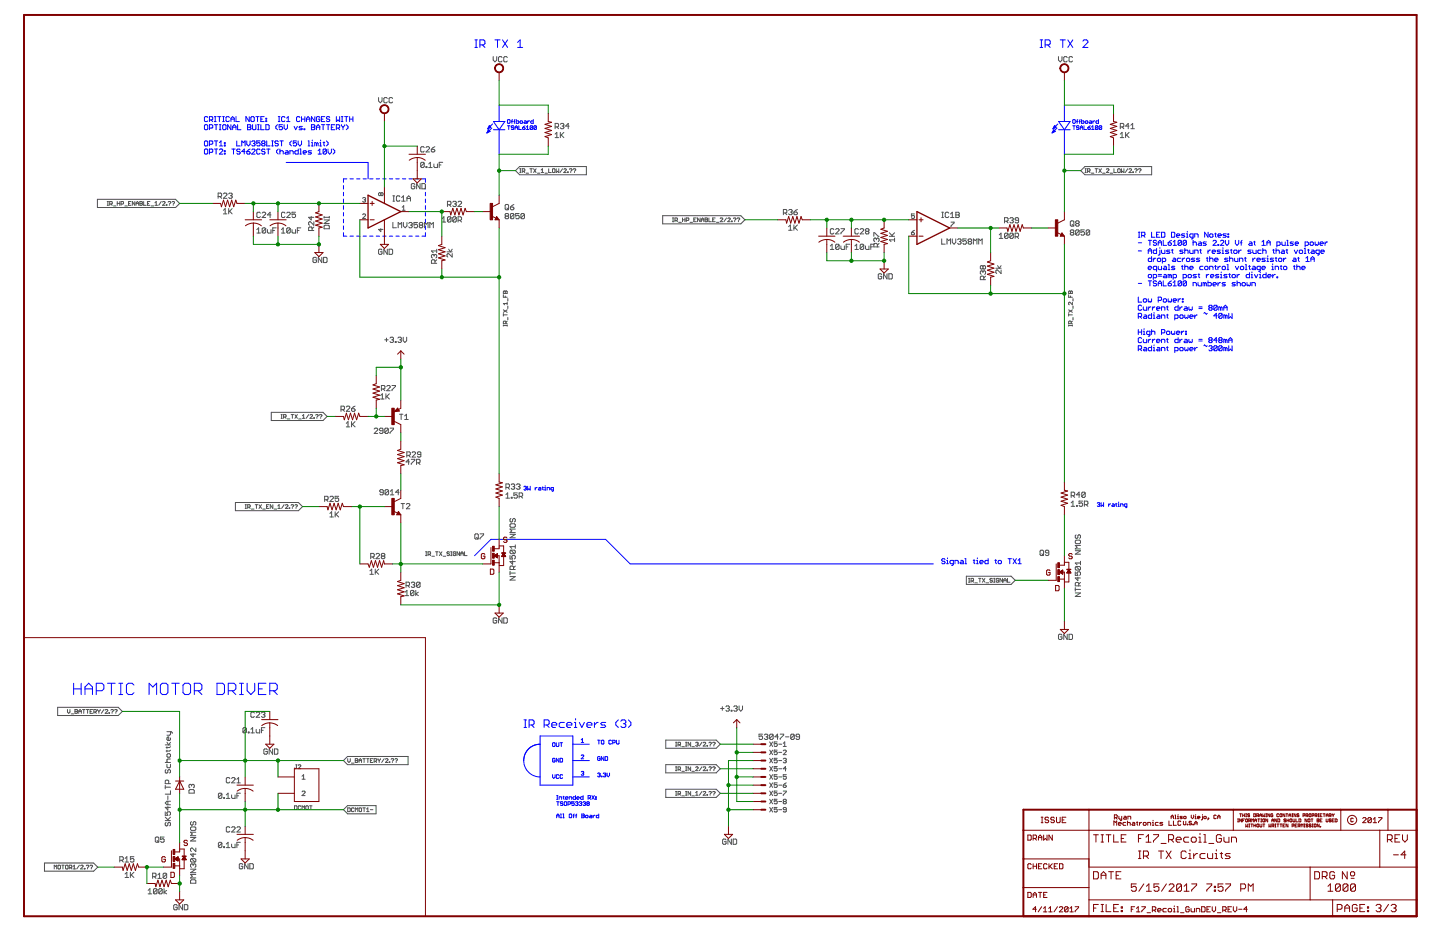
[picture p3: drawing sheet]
<svg xmlns="http://www.w3.org/2000/svg" width="432mm" height="279mm" viewBox="0 0 432 279" stroke-linecap="round" stroke-linejoin="round" font-family="sans-serif">
<g fill="none" stroke="#00f" stroke-width=".3">
<path d="M142.4 14.2h.8M142.4 12h.8M142.8 12v2.2M143.9 13.5h1.1l.4-.4v-.8l-.4-.3h-1.1v2.2M144.7 13.5l.7 .7M148.4 12h1.5M149.2 12v2.2M150.7 12l1.5 2.2M152.2 12l-1.5 2.2M155.2 14.2h1.5M155.2 12.7l.8-.7v2.2M311.9 14.2h.8"/>
<path d="M311.9 12h.8M312.3 12v2.2M313.4 13.5h1.1l.4-.4v-.8l-.4-.3h-1.1v2.2M314.2 13.5l.7 .7M317.9 12h1.5M318.7 12v2.2M320.2 12l1.5 2.2M321.7 12l-1.5 2.2M324.7 12.3l.4-.3h.7l.4 .3v.4l-1.5 1.5h1.5M61.3 37.6l.3-.2h.4l.3 .2v1.1l-.3 .2-.7-.2zM62.3 35.2l-.3-.2-.7 .2v1l.3 .2 .7-.2M62.8 36h.7l.3-.3v-.5l-.3-.2h-.7v1.4"/>
<path d="M62.8 38.4h.7l.3-.3v-.5l-.3-.2h-.7v1.5M63.3 36l.5 .4M64.3 36.4h.5M64.3 35h.5M64.3 37.4h1M64.5 35v1.4M64.8 37.4v1.5M65.3 35h1M65.8 38.9h.5M65.8 35v1.4M65.8 37.4h.5M66 37.4v1.5"/>
<path d="M66.8 36.4h.5M66.8 35h.5M67 37.4h.5l.3 .2v1.1l-.3 .2h-.5l-.2-.2v-1.1zM67 35v1.4M68.8 35.2l-.3-.2h-.5l-.2 .2v1l.2 .2 .8-.2M69.3 36.4v-.9l.5-.5 .5 .5v.9M69.3 37.4v1.5l-1-1.5v1.5M69.3 35.7h1M69.8 38.9v-1l.5-.5 .5 .5v1M69.8 38.1h1M70.8 35v1.4h1M71.2 37.4v1.5h1"/>
<path d="M74.2 37.4h.8l.2 .2-.2 .5 .2 .6-.2 .2h-.8zM74.2 38.1h.8M74.7 35v1.4l-1-1.4v1.4M75.2 35.2l.3-.2 .7 .2v1l-.2 .2-.8-.2zM75.7 37.4v1.3l.3 .2 .7-.2v-1.3M76.7 35h1M77.2 38.9h.5M77.2 35v1.4M77.2 37.4h.5M77.5 37.4v1.5M78.2 37.4v1.5h1M78.2 35.7h.5"/>
<path d="M79.2 35h-1v1.4h1M79.7 36.2h.3v.2h-.3zM79.7 37.4h.8l.2 .2v1.1l-.2 .2h-.8zM79.7 35.5h.3v.2h-.3zM83.2 37.4l-.5 .5v.5l.5 .5M83.4 36.4h.5M83.4 35h.5M83.7 35v1.4M84.7 37.4h-1v.7l.7-.2 .3 .2v.6l-.3 .2-.7-.2M85.2 37.4v1l.5 .5 .5-.5v-1M85.4 35.2l-.2-.2-.8 .2v1l.3 .2h.5l.2-.2M85.9 36.4h1"/>
<path d="M85.9 35.5l.5-.5v1.4M88.2 37.9l.5 1 .5-1M89.9 35.2l-.2-.2-.8 .2v1l.3 .2 .7-.2M90.4 35.7h1M90.4 35v1.4M90.7 37.9h-.8l-.2 .2 1 .6-.3 .2h-.7M91.2 38.7h.2v.2h-.2zM91.4 35v1.4M91.9 35.7h1M91.9 36.4v-.9l.5-.5 .5 .5v.9M93.4 37.4h.7l.3 .2-.3 .5 .3 .6-.3 .2h-.7zM93.4 38.1h.7"/>
<path d="M94.4 35v1.4l-1-1.4v1.4M94.9 38.9v-1l.5-.5 .5 .5v1M94.9 38.1h1M95.9 35.2l-.3-.2-.7 .2v1l.2 .2 .8-.2v-.5h-.5M96.4 35.7h.5M96.4 37.4h1M96.9 37.4v1.5M97.4 35h-1v1.4h1M97.9 37.4h1M98.4 37.4v1.5M98.9 35.2l-.3-.2-.7 .2 .2 .5h.5l.3 .3-.3 .4-.7-.2M99.4 38.1h.5"/>
<path d="M100.4 37.4h-1v1.5h1M100.9 35v1.4l.5-.4 .5 .4v-1.4M100.9 38.4h.7l.3-.3v-.5l-.3-.2h-.7v1.5M101.4 38.4l.5 .5M102.4 36.4h.4M102.4 35h.4M102.4 37.4l.4 .7M102.6 35v1.4M102.8 38.1v.8M103.4 35h1M103.4 37.4l-.6 .7M103.8 35v1.4"/>
<path d="M103.8 37.4l.6 .5v.5l-.6 .5M104.8 35.7h1M104.8 35v1.4M105.8 35v1.4M146.2 39.6l-.2 .3M146.5 38.4l-.3 .2M146.5 39.1l.2 .3-.5 .2zM146.7 37.7l.5 .4-1 .5zM146.7 37.9l.3 .2-.5 .3zM146.7 39.1l-.2-.2-.5 1M146.7 39.1l.3 .3-1 .5M146.7 39.1l-.5 .5"/>
<path d="M147.5 38.4l-.8 .7M147.7 37.2l-1.2 1.2M148 36.4h3.4l-1.7 2.5zM148 38.9h3.4M149.7 31.5v4.9M149.7 38.9v7.3M152.2 37.7h.7M152.4 35.9l.5 .1-.2 1-.5-.2zM152.5 37.7v1.1M153.3 36.4h.4M153.7 35.9l-.2 .1v1M154.1 36.4h.3"/>
<path d="M154.1 37.9l-.2-.2-.6 .2 .2 .4 .6 .2-.2 .3-.6-.1M154.4 35.9l-.2 .1v1M154.4 38.3h.8M154.4 38.8v-.7l.4-.4 .4 .4v.7M154.8 35.9v1.1l.8-.2-.2-.6h-.6M155.6 37.7v1.1h.7M156.1 36.2l.6 .2-.2 .6-.6-.2zM156.7 38.3h.6l.2 .4-.6 .1zM157.3 36.2l.5 .2v.6h-.5l-.2-.2 .2-.2h.5M157.5 37.7l-.8 .6M157.8 38.1l.4-.4v1.1M157.8 38.8h.8"/>
<path d="M158.2 36.2v.8M158.8 36.2l-.6 .4M159.7 37.9l-.5-.2-.2 1M159.7 37.9v.8l-.2 .1-.5-.1M159.7 37.9l-.7 .8M159.9 35.9v1.1h-.6l-.1-.6 .7-.2M160.8 37.9l-.5-.2-.2 1M160.8 37.9v.8l-.1 .1-.6-.1M160.8 37.9l-.7 .8M315.7 39.6l-.2 .3M316 38.4l-.3 .2M316 38.9l.5 .5-1 .5z"/>
<path d="M316 39.1l.2 .3-.5 .2zM316.2 37.9l.3 .2-.5 .3zM316.5 37.9l-.3-.2-.5 .9M316.5 37.9l.2 .2-1 .5M316.5 37.9l-.5 .5M316.9 38.4l-1.2 1.2M317.2 37.2l-.7 .7M317.4 36.4h3.5l-1.7 2.5zM317.4 38.9h3.5M319.2 31.5v4.9M319.2 38.9v7.3M321.7 37.7h.7"/>
<path d="M321.9 35.9l.5 .1-.2 1-.5-.2zM322.1 37.7v1.1M322.8 36.4h.4M323.2 35.9l-.2 .1v1M323.6 36.4h.3M323.6 37.9l-.2-.2-.6 .2 .2 .4 .6 .2-.2 .3-.6-.1M323.9 38.3h.8M323.9 35.9l-.2 .1v1M323.9 38.8v-.7l.4-.4 .4 .4v.7M324.3 35.9v1.1l.8-.2-.2-.6h-.6M325.1 37.7v1.1h.7M325.6 36.2l.6 .2-.2 .6-.6-.2z"/>
<path d="M326.2 38.3h.5l.2 .4-.5 .1zM326.7 36.2l.6 .2v.6h-.6l-.1-.2 .1-.2h.6M326.9 37.7l-.7 .6M327.3 38.8h.8M327.3 38.1l.4-.4v1.1M327.7 36.2v.8M328.3 36.2l-.6 .4M329.2 37.9l-.6-.2-.1 1M329.2 37.9v.8l-.2 .1-.5-.1M329.2 37.9l-.7 .8M329.4 35.9v1.1l-.8-.2 .2-.6h.6M330.3 37.9l-.5-.2-.2 1"/>
<path d="M330.3 37.9v.8l-.1 .1-.6-.1M330.3 37.9l-.7 .8M61.6 42.2h.4l.3 .3v1l-.3 .3h-.4l-.3-.3v-1zM61.6 44.7h.4l.3 .2v1l-.3 .3h-.4l-.3-.3v-1zM62.8 43.2h.7l.3-.2v-.5l-.3-.3h-.7v1.6M62.8 45.7h.7l.3-.3v-.5l-.3-.2h-.7v1.5M64.3 42.2h1M64.3 44.7h1M64.8 42.2v1.6M64.8 44.7v1.5M65.8 44.9l.2-.2h.5l.3 .2v.3l-1 1h1M65.8 43.8h1"/>
<path d="M65.8 42.8l.5-.6v1.6M67.3 43.5h.2v.3h-.2zM67.3 42.8h.2v.2h-.2zM67.3 45.2h.2v.2h-.2zM67.3 45.9h.2v.3h-.2zM69.5 44.7h1M70 44.7v1.5M71 42.2v1.6h1M72 44.9l-.2-.2h-.6l-.2 .5 .2 .2h.6l.2 .5-.2 .3h-.6l-.2-.3M72.5 43.8v-1.6l.5 .6 .5-.6v1.6M73.5 45.4h-1l.7-.7v1.5M74 42.2v1l.5 .6 .5-.6v-1"/>
<path d="M74 45.4h.7l.3 .5-.3 .3h-.5zM75 44.7l-1 .7M75.5 44.9l.2-.2h.5l.3 .2v.3l-1 1h1M75.5 42.5l.2-.3h.5l.3 .3-.3 .5M76 43h.2M76.2 43l.3 .2-.3 .6h-.5l-.2-.3M78 42.2h-1v.8l.5-.2 .5 .2v.5l-.3 .3h-.5l-.2-.3M78 44.9l-.3-.2h-.5l-.2 .2v1l.2 .3h.5l.3-.3M78.7 43l-.2-.2 .2-.6h.5l.3 .3-.3 .5M78.7 43l-.2 .2 .2 .6h.5l.3-.3-.3-.5M78.7 43h.5M79.5 44.9l-.3-.2h-.5l-.2 .2 .2 .5h.5l.3 .3-.3 .5h-.5l-.2-.3"/>
<path d="M80 42.2v1.6h1M80 44.7h1M80.5 44.7v1.5M81.4 42.2h.6M81.4 43.8h.6M81.7 42.2v1.6M83.4 42.5l-.2-.3h-.5l-.3 .3 .3 .5h.5l.2 .2-.2 .6h-.5l-.3-.3M83.4 44.7l-.4 .5v.5l.4 .5M83.9 42.2h1M83.9 45.4l.3-.2h.5l.2 .2v.8M83.9 44.7v1.5M84.4 42.2v1.6"/>
<path d="M85.7 45.2h.5l.2 .2v.8h-.7l-.3-.3 .3-.2h.7M85.8 48.7h24.6v4.9M86.9 46.2v-1h.8l.2 .2v.8M87.4 42.2l-.5 .6v.4l.5 .6M88.9 42.2h-1v.8l.5-.2 .5 .2v.5l-.2 .3h-.5l-.3-.3M89.4 42.2v1l.5 .6 .5-.6v-1M89.4 44.7v1.5h-.7l-.3-.3v-.5l.3-.2h.7M89.9 44.7h.3v1.5M89.9 46.2h.5M90.9 45.7h1l-.2-.5h-.5l-.3 .2v.5l.3 .3h.5M92.4 42.2h.2v1.6M92.4 43.8h.5"/>
<path d="M93.4 43.8h.5M93.4 42.8h.2v1M93.4 45.2h-.8l-.2 .2 1 .5-.2 .3h-.8M93.6 42v.2M94.9 43l-.5-.2v1M94.9 43v.8M94.9 43l.2-.2 .3 .2v.8M95.4 45.2l.5-.5v1.5M95.4 46.2h1M95.9 43.8h.5M95.9 42.8h.2v1M96.1 42v.2"/>
<path d="M96.9 42.8h.5M97.1 42.5v1l.3 .3M97.9 44.9v1l-.3 .3h-.5l-.2-.3M97.9 44.9l-.3-.2h-.5l-.2 .2v1M97.9 42.2l.5 .6v.4l-.5 .6M97.9 44.9l-1 1M98.4 44.7v1l.5 .5 .5-.5v-1M99.9 44.7l.5 .5v.5l-.5 .5M103 55.6v1.1M103 57.7v1M103 59.7v1M104 53.6h-1v1.1"/>
<path d="M105 53.6h1M106.9 53.6h1M108.9 53.6h1M110.8 53.6h1M112.8 53.6h1M114.8 53.6h1M116.8 53.6h1M118.7 53.6h1M120.7 53.6h1M122.6 53.6h1M124.6 53.6h1M126.6 53.6h1v1.1"/>
<path d="M127.6 55.6v1.1M127.6 57.7v1M127.6 59.7v1M103 61.7v1M103 63.7v1M103 65.7v1.1M103 67.7v1.1M103 69.8v1h1M105 70.8h1M106.9 70.8h1M108.9 70.8h1M110.8 70.8h1"/>
<path d="M112.8 70.8h1M114.8 70.8h1M116.8 70.8h1M118.7 70.8h1M120.7 70.8h1M122.6 70.8h1M124.6 70.8h1M127.6 69.8v1h-1M127.6 61.7v1M127.6 63.7v1M127.6 65.7v1.1M127.6 67.7v1.1"/>
<path d="M341.3 71.1h.5M341.3 69.6h.5M341.3 72.8h1M341.3 75.2h1M341.6 69.6v1.5M342.3 70.6h.8l.2-.2v-.5l-.2-.3h-.8v1.5M342.8 70.6l.5 .5M344.3 76v-1l.5-.5 .5 .5v1M344.3 72.1h1M344.3 75.2h1M344.8 72.1v1.5M345.3 69.6v1.5h1"/>
<path d="M345.3 76.9v1.5h-.7l-.3-.2v-.5l.3-.3h.7M345.8 77.4v1M346.6 77.4l-.8 .5M346.8 72.3l-.2-.2h-.5l-.3 .4 .3 .3h.5l.2 .5-.2 .3h-.5l-.3-.3M346.8 74.5v1.5h-.7l-.3-.8 .3-.2h.7M346.8 70.4h.5M347 77.7l.3-.3h.5l.3 .3v.5l-.8 .2-.3-.2zM347.3 73.6v-1.1l.5-.4 .5 .4v1.1M347.3 79.8v.8l.3 .2h.7v-1M347.3 72.8h1M347.8 69.6h-1v1.5h1M347.8 75v1.2l-.5 .3"/>
<path d="M347.8 74.2v.3M348.3 69.6h.8l.2 .3v1l-.2 .2h-.8zM348.3 75v.7l.3 .3h.7v-1M348.6 78.4h.7l.2-.2v-.5l-.2-.3h-.7v1.5M348.8 72.1v1.5h1M349 79.8h.5l.3 .3v.7h-.8l-.2-.2 .2-.3h.8M350.3 72.8h.7l.3 .5-.3 .3h-.5l-.2-.3zM350.3 79.4h.2v1.4M350.8 75h-.8l-.2 .2 .2 .3h.5l.3 .2-.3 .3h-.7M351.3 69.6h.7l.3 .3v1l-.3 .2h-.7zM351.3 72.1l-1 .7M351.3 75h.5"/>
<path d="M351.5 74.7v1l.3 .3M351.8 72.5l.5-.4v1.5M351.8 73.6h1M351.8 77.4h.5l.2 .3v.7h-.7l-.3-.2 .3-.3h.7M352.3 79.8h-.8l-.2 .3 .2 .2h.5l.3 .3-.3 .2h-.7M352.8 70.6h1l-.3-.5-.7 .3v.5l.2 .2h.5M354 77.4h-.7l-.3 .3v.5l.3 .2h.7M354.3 72.3l-.3-.2h-.5l-.2 .2v1M354.3 72.3v1l-.3 .3h-.5l-.2-.3M354.3 72.3l-1 1M354.3 79.8h.5M354.5 77.4v1"/>
<path d="M354.5 79.6v1l.3 .2M354.8 75h-.8l-.2 .2 1 .5-.3 .3h-.7M355.3 70.1h-.8l-.2 .3 1 .5-.3 .2h-.7M355.3 75.2l.2-.2h.5l.3 .2v.8M355.3 74.5v1.5M355.3 79.4v1.4M355.3 77.4l-.8 .5M355.8 71.1h.5M355.8 70.1h.2v1M355.8 77.7l.2-.3h.5l.3 .3v.5l-.8 .2-.2-.2zM355.8 72.3l-.3-.2h-.5l-.2 .2v1M355.8 72.3v1l-.3 .3h-.5l-.2-.3"/>
<path d="M355.8 72.3l-1 1M356 69.4v.2M356.8 75v.7l.2 .3h.8v-1M357.8 71.1h-.8l-.2-.2v-.5l.2-.3h.8v1.3l-.5 .2M357.8 72.1v1.5M357.8 72.8l.2-.3h.5l.3 .3v.8M358.2 71.1v-1h.8l.3 .3v.7M358.2 76v-1h.8l.3 .2v.8M358.3 77.4h-.8l-.2 .3 1 .5-.3 .2h-.7M359.5 72.5h.5l.3 .3v.8h-.8l-.3-.3 .3-.3h.8M359.7 75h.5M359.7 77.4h-.7l-.2 .3 .9 .5-.2 .2h-.7"/>
<path d="M360 74.7v1l.2 .3M360.7 79.8h-.7l-.3 .3v.5l.3 .2h.7M361.7 72.5h-.7l-.3 .3 1 .5-.2 .3h-.8M361.7 77.4h.5M362 77.2v1l.2 .2M362.2 75v1M362.2 69.6v1.5l-1-1.5v1.5M362.7 70.4l.8-.3 .2 .3v.5l-.2 .2h-.5l-.3-.2zM362.7 77.7l.3-.3h.5l.2 .3v.7M362.7 76.9v1.5M363 75l-.8 .5M363.5 75.5h1l-.3-.5h-.5l-.2 .2v.5l.2 .3h.5"/>
<path d="M363.7 72.3l.3-.2h.5l.2 .2-1 1.3h1M364.2 70.1h.5M364.2 77.9h1l-.2-.5h-.5l-.3 .3v.5l.8 .2M364.2 79.8h.5M364.5 69.9v1l.2 .2M364.5 79.6v1l.2 .2M365.2 70.6h1l-.2-.5-.8 .3v.5l.3 .2h.5M365.2 73.3h.3v.3h-.3zM365.2 79.8v1M366 72.3l.2-.2h.5l.3 .2-1 1.3h1M366 75h-.8l-.2 .2 .2 .3h.5l.3 .2-.3 .3h-.7M366 79.8l-.8 .5"/>
<path d="M366.5 76h.5M366.5 75h.2v1M366.7 74.2v.3M367.5 72.1v.9l.5 .6 .4-.6v-.9M367.7 70.1h-.7l-.3 .3 1 .5-.2 .2h-.8M368 79.4h.2v1.4M368.2 70.9h.2v.2h-.2zM368.2 70.1h.2v.3h-.2zM368.2 77.4h-.7l-.3 .3 1 .5-.2 .2h-.8M368.4 75h-.7l-.2 .2 .2 .3h.5l.2 .2-.2 .3h-.7M368.7 77.7l.3-.3h.4l.3 .3v.7M368.7 76.9v1.5"/>
<path d="M369 75h.4M369.2 74.7v1l.2 .3M370 75.2l.2-.2h.5l.2 .2v.5l-.2 .3h-.5l-.2-.3zM370.2 77.4v.8l.2 .2h.8v-1M370.4 72.1v.9l.5 .6 .6-.6v-.9M370.4 79.8l.5 1 .6-1M371.4 75v1M371.7 78.4v-1h.7l.3 .3v.7M371.9 72.8h.5M372.2 75l-.8 .5M372.4 72.1l-.2 .2v1.3M373.2 77.4h.5"/>
<path d="M373.4 77.2v1l.3 .2M373.4 79.4h.3v1.4M374.4 79.8h.5M374.7 72.5h.5l.2 .3v.8h-.7l-.3-.3 .3-.3h.7M374.7 79.6v1l.2 .2M375.2 75h-.8l-.2 .2 .2 .3h.5l.3 .2-.3 .3h-.7M375.7 75v.7l.2 .3h.8v-1M375.7 77.4v1M375.7 79.8h.5l.2 .3v.7h-.7l-.3-.2 .3-.3h.7M375.9 72.5h.5M376.2 72.3v1l.2 .3M376.4 77.4l-.7 .5"/>
<path d="M376.9 77.9h1l-.2-.5h-.5l-.3 .3v.5l.8 .2M378.2 75h-.8l-.2 .2 .2 .8h.8M378.4 73.6h1M378.4 72.5l.5-.4v1.5M378.7 75.2l.2-.2h.5l.2 .2v.8M378.7 74.5v1.5M379.4 77.4h-.7l-.3 .3 1 .5-.2 .2h-.8M379.9 72.8h1M379.9 73.6v-1.1l.5-.4 .5 .4v1.1M379.9 78.4h.5M379.9 77.4h.3v1M380.2 76.7v.2"/>
<path d="M381.4 79.8h.2v1M381.6 75h.5M381.6 79.1v.3M381.9 74.7v1l.2 .3M381.9 77.4h-.8l-.2 .3 1 .5-.3 .2h-.7M382.4 77.4h.5M382.6 75.2l.3-.2h.5l.2 .2v.8M382.6 74.5v1.5M382.6 77.2v1l.3 .2M382.9 73.6h.7l.3-.3v-.5l-.3-.3h-.7v1.5M383.6 77.4h.5l.3 .3v.5l-.3 .2h-.5l-.2-.2zM383.9 79.8h.5"/>
<path d="M384.1 79.6v1l.3 .2M384.4 72.5v.8l.2 .3h.8v-1.1M384.4 75h.5l.2 .2v.8h-.7l-.3-.3 .3-.2h.7M384.9 77.4v1M385.6 75h.5M385.6 77.4l-.7 .5M385.9 72.1h.2v1.5M385.9 73.6h.5M385.9 74.7v1l.2 .3M387.9 72.5h-.8l-.2 .3 1 .5-.3 .3h-.7M387.9 77.4h.5l.2 .3v.7h-.7l-.3-.2 .3-.3h.7M387.9 79.8h.5"/>
<path d="M388.1 75l.5 1 .5-1M388.1 79.6v1l.3 .2M388.4 73h1l-.3-.5h-.5l-.2 .3 .2 .8h.5M388.9 79.4v1.4M389.1 77.4h.5M389.4 77.2v1l.2 .2M389.6 75.2l.2-.2h.6l.2 .2v.5l-.2 .3h-.6l-.2-.3zM391.1 74.5h.3v1.5M391.1 76h.5M391.4 73.6h.7l.2-.3v-.5l-.2-.3h-.7v1.5M391.6 78.4h1M391.6 77.4l.5-.5v1.5"/>
<path d="M392.1 75h.5M392.3 74.7v1l.3 .3M392.8 72.8l.3-.3h.5l.2 .8-.2 .3h-.5l-.3-.3zM393.1 78.4v-1l.5-.5 .5 .5v1M393.1 77.7h1M393.3 75h.5l.3 .2v.8h-.8l-.2-.3 .2-.2h.8M394.3 72.5v.8l.3 .3 .2-.3 .3 .3 .2-.3v-.8M395.6 76h-.8l-.2-.3v-.5l.2-.2h.8v1.2l-.5 .3M395.8 73h1l-.2-.5h-.5l-.3 .3v.5l.3 .3h.5M396.1 75.5h1l-.3-.5h-.5l-.2 .2v.5l.2 .3h.5M397.3 72.5v1.1M398.1 72.5l-.8 .5"/>
<path d="M341.3 94.9h.8l.2-.2v-.5l-.2-.3h-.8v1.5M341.3 85h1M341.3 89.1v1.5h1M341.3 98.8v1.5M341.3 99.5h1M341.8 94.9l.5 .5M342.3 98.8v1.5M342.3 91.8l-.2-.3h-.5l-.3 .3v1l.3 .2h.5l.2-.2M342.8 92v.8l.3 .2h.7v-1M342.8 99.3h.3v1M343.1 89.6l.7 .2v.5l-.2 .3h-.5l-.3-.3v-.5zM343.1 94.4h.5l.2 .3v.7h-.7l-.3-.2 .3-.3h.7"/>
<path d="M343.1 98.6v.2M344.3 80.3h1l-.2-.5h-.5l-.3 .3v.5l.8 .2M344.3 82.5l.3-.2h.5l.2 .2v.5l-.2 .3h-.5l-.3-.3zM344.3 89.6v.7l.3 .3 .2-.3 .3 .3 .2-.3v-.7M344.3 92v1M344.3 84.2h1M344.8 84.2v1.5M345.1 92l-.8 .5M345.3 93.9v1.5h-.7l-.3-.2v-.5l.3-.3h.7M345.3 98.8v1.5M345.3 99.5l.3-.2h.5l.2 .2v.8M345.6 92v1"/>
<path d="M345.8 83.3h.8l.2-.3v-.5l-.2-.2h-.8v1.5M345.8 94.4h.3v1M345.8 95.4h.5M346.1 93.7v.2M346.3 92l-.7 .5M346.8 80.8h-.7l-.3-.2 .3-.8h.7v1.5M346.8 84.5l-.2-.3h-.5l-.3 .5 .3 .3h.5l.2 .4-.2 .3h-.5l-.3-.3M346.8 92.5h1l-.2-.5h-.6l-.2 .2 .2 .8h.6M347 94.4h.6l.2 .3v.7h-.8l-.2-.2 .2-.3h.8M347.3 85.7v-1l.5-.5 .5 .5v1M347.3 90.1h.8l.2-.3-.2-.7h-.8v1.5M347.3 82.3h1"/>
<path d="M347.3 82.8h1M347.3 85h1M348.3 93v-1h.8l.2 .2v.8M348.3 95.4v-1h.8l.2 .3v.7M348.3 99.8h.8l.2-.8-.2-.2h-.8v1.5M348.8 84.2v1.5h1M349 89.6l.8 .2v.5l-.3 .3h-.5l-.2-.3v-.5zM349 82.3h.5l.3 .2v.8h-.8l-.2-.3 .2-.2h.8M349.8 92h.5M349.8 94.4h.5M350 99.3h.5l.3 .2v.6l-.3 .2h-.5l-.2-.2zM350 91.8v1l.3 .2"/>
<path d="M350 94.2v1l.3 .2M350.3 85h.7l.3 .4-.3 .3h-.5l-.2-.3zM350.3 89.6v.7l.2 .3 .3-.3 .2 .3 .3-.3v-.7M350.3 80.8h.5M350.8 82.5l.2-.2 .3 .2v.8M350.8 82.5l-.5-.2v1M350.8 82.5v.8M351.3 99.3v.8l.2 .2 .3-.2 .2 .2 .3-.2v-.8M351.3 84.2l-1 .8M351.8 84.7l.5-.5v1.5M351.8 83.3h.7l.3-.3v-.5l-.3-.2h-.7v1.5M351.8 90.1h1l-.3-.5h-.5l-.2 .2 .2 .8h.5"/>
<path d="M351.8 85.7h1M352.3 95.4h.7l.3-.2-.3-.8h-.7v1.5M352.8 99.8h1l-.3-.5h-.5l-.2 .2v.6l.7 .2M353.3 91.5v1.5h-.8l-.2-.2v-.6l.2-.2h.8M353.3 89.6v1M353.8 92v1M354 94.4h.5l.3 .3v.5l-.3 .2h-.5l-.2-.2v-.5zM354 89.6l-.7 .5M354.3 84.5l-.3-.3h-.5l-.2 .3v.9M354.3 84.5v.9l-.3 .3h-.5l-.2-.3M354.3 99.3v1M354.3 84.5l-1 .9"/>
<path d="M354.5 89.6h.3v.2h-.3zM354.5 90.3h.3v.3h-.3zM354.5 92l-.7 .5M354.8 83.3h.7l.3-.3v-.5l-.3-.2h-.7v1.5M355 99.3l-.7 .5M355.3 92l.7 .2v.8h-.7l-.3-.2 .3-.3h.7M355.3 94.4v.8l.2 .2 .3-.2 .2 .2 .3-.2v-.8M355.3 80.1l.2-.3h.5l.3 .3v.7M355.5 99.3h.3v.2h-.3zM355.8 84.5l-.3-.3h-.5l-.2 .3v.9M355.8 84.5v.9l-.3 .3h-.5l-.2-.3M355.8 84.5l-1 .9"/>
<path d="M356.5 82.3h.5l.3 .2-.3 .8h-.5l-.2-.3v-.5zM356.5 92v.8l.3 .2 .2-.2 .3 .2 .2-.2v-.8M356.8 80.3h1l-.3-.5h-.5l-.2 .3v.5l.7 .2M356.8 94.9h1l-.3-.5h-.5l-.2 .3v.5l.2 .2h.5M357.8 85.7v-1h.7l.3 .3v.7M358.2 94.4v1M358.8 82.3h-.8l-.2 .2 .2 .3 .8 .2-.3 .3h-.7M359 94.4l-.8 .5M359.2 84.7v.7l.3 .3h.8v-1M359.2 82.3h.5M359.5 82v1l.2 .3M359.5 92h1"/>
<path d="M359.5 92.5h1M361 93.9l.2-.2 .5 .5 .3-.3M361.2 80.1l.3-.3h.5l.2 .3v.5l-.7 .2-.3-.2zM361.2 85v.7M361.2 85l.3-.3 .2 .3v.7M361.2 85l-.5-.3v1M361.7 82.3v1M362.2 84.2v1.5h.8l.2-.3v-.4l-.2-.3h-.8M362.5 82.3l-.8 .5M362.7 80.8v-1h.8l.2 .3v.7M362.7 92.2l-.2 .3 .2 .5h.5l.3-.2-.3-.6M362.7 92.2l-.2-.2 .2-.5h.5l.3 .3-.3 .4"/>
<path d="M362.7 92.2h.5M363 82.8h1l-.3-.5h-.5l-.2 .2 .2 .8h.5M363.7 85.2h1l-.2-.5h-.5l-.3 .3v.4l.3 .3h.5M365 94.7h-1l.7-.8v1.5M365 91.8l-.3-.3h-.5l-.2 .3v1M365 91.8v1l-.3 .2h-.5l-.2-.2M365 91.8l-1 1M365.2 84.7v1M365.5 82.3h-.8l-.2 .2 .2 .3h.5l.3 .2-.3 .3h-.7M366 82.3h.2v1M366 92.2l-.5-.2v1M366 92.2l.2-.2 .3 .2v.8"/>
<path d="M366 83.3h.5M366 84.7l-.8 .5M366 92.2v.8M366.2 81.5v.3M366.5 94.2l-.3-.3h-.5l-.2 .3v1M366.5 80.1l.2-.3h.5l.3 .8-.3 .2h-.5l-.2-.2zM366.5 94.2v1l-.3 .2h-.5l-.2-.2M366.5 94.2l-1 1M367 93v-1l.5-.5 .5 .5v1M367 92.2h1M367.5 84.7h-.8l-.2 .3 .2 .2h.5l.3 .2-.3 .3h-.7M367.5 94.7l-.5-.3v1"/>
<path d="M367.5 94.7v.7M367.5 94.7l.2-.3 .3 .3v.7M368 82.3h-.8l-.2 .2 .2 .3 .8 .2-.3 .3h-.7M368 80.8h.4M368.4 93.9v1.5l.6-.5 .4 .5v-1.5M368.4 82.3h.6M368.7 82v1l.3 .3M369.4 82.5l.3-.2h.5l.2 .7-.2 .3h-.5l-.3-.3zM370.4 84.7h-.7l-.3 .3 .3 .2h.5l.2 .2-.2 .3h-.8M370.9 82.3v1M370.9 84.2v1.5M370.9 85l.3-.3h.5l.2 .3v.7"/>
<path d="M371.7 82.3l-.8 .5M371.9 80.1l.3-.3h.5l.2 .3v.5l-.7 .2-.3-.2zM372.4 85l.3-.3h.5l.2 .3v.4l-.2 .3h-.5l-.3-.3zM373.4 80.8h.5M373.9 84.7v.7l.3 .3 .2-.3 .3 .3 .2-.3v-.7M374.7 81.8v1.5h-.8l-.2-.3v-.5l.2-.2h.8M375.2 82.3h.2v1M375.2 83.3h.5M375.4 85.7v-1h.8l.2 .3v.7M375.4 81.5v.3M376.2 82.3l.5 1 .5-1M377.7 82.3h.2v1"/>
<path d="M377.7 83.3h.5M377.9 80.8h-.7l-.3-.2v-.5l.3-.3h.7v1.3l-.5 .2M377.9 81.5v.3M378.4 80.3h1l-.2-.5h-.5l-.3 .3v.5l.8 .2M379.6 81.8v1.5h-.7l-.2-.3v-.5l.2-.2h.7M380.2 82.8h.9l-.2-.5h-.5l-.2 .2v.5l.2 .3h.5M381.4 80.8h.5M381.6 82.3v1M382.4 80.8v-1h.7l.3 .3v.7M382.4 82.3l-.8 .5M382.9 83h.2v.3h-.2zM384.9 80.1l.2-.3h.5l.3 .3v.5l-.8 .2-.2-.2z"/>
<path d="M388.9 80.1l.2-.3h.5l.2 .3v.7M390.4 80.3h1l-.3-.5h-.5l-.2 .3v.5l.2 .2h.5M341.3 104.7h.8l.2-.3v-.5l-.2-.2h-.8v1.5M341.8 104.7l.5 .5M342.3 101.5l-.2-.3h-.5l-.3 .3v1l.3 .2 .7-.2M342.8 101.7v.8l.3 .2h.7v-1M342.8 100.3h.5M343.1 104.2h.5l.2 .2v.8h-.7l-.3-.3 .3-.2h.7M344.3 101.7v1M344.8 100.3h-.7l-.3-.2 .3-.8h.7v1.2l-.5 .3M345.1 101.7l-.8 .5M345.3 103.7v1.5h-.7l-.3-.3v-.5l.3-.2h.7"/>
<path d="M345.6 101.7v1M345.8 104.2h.3v1M345.8 105.2h.5M346.1 103.4v.3M346.3 101.7l-.7 .5M346.8 102.2h1l-.2-.5h-.6l-.2 .3v.5l.2 .2h.6M347 104.2h.6l.2 .2v.8h-.8l-.2-.3 .2-.2h.8M348.3 102.7v-1h.8l.2 .3v.7M348.3 105.2v-1h.8l.2 .2v.8M349.8 101.7h.5M349.8 104.2h.5M350 101.5v1l.3 .2"/>
<path d="M350 103.9v1l.3 .3M352.3 105.2h.7l.3-.3-.3-.7h-.7v1.5M353.3 101.2v1.5h-.8l-.2-.2v-.5l.2-.3h.8M353.8 101.7v1M354 104.2h.5l.3 .2v.5l-.3 .3h-.5l-.2-.3v-.5zM354.5 101.7l-.7 .5M355.3 101.7h.5l.2 .3v.7h-.7l-.3-.2 .3-.3h.7M355.3 104.2v.7l.2 .3 .3-.3 .2 .3 .3-.3v-.7M355.5 100.1h.3v.2h-.3zM356.5 101.7v.8l.3 .2 .7-.2v-.8M356.8 104.7h1l-.3-.5h-.5l-.2 .2v.5l.2 .3h.5M358.2 104.2v1"/>
<path d="M359 104.2l-.8 .5M359.5 101.7h1M359.5 102.2h1M361 103.7l.2-.3 .5 .5 .3-.2M362.5 103.9l.2-.2h.5l.3 .2-.3 .5M362.7 102l-.2-.3 .2-.5h.5l.3 .3-.3 .5M362.7 102l-.2 .2 .2 .5h.5l.3-.2-.3-.5M362.7 102h.5M363 104.4h.2M363.2 104.4l.3 .3-.3 .5h-.5l-.2-.3M365 102h-1l.7-.8v1.5M365 103.9l-1 1"/>
<path d="M365 103.9l-.3-.2h-.5l-.2 .2v1M365 103.9v1l-.3 .3h-.5l-.2-.3M365.7 102l-.2-.3 .2-.5h.5l.3 .3-.3 .5M365.7 102l-.2 .2 .2 .5h.5l.3-.2-.3-.5M365.7 102h.5M366.5 103.9l-.3-.2h-.5l-.2 .2v1M366.5 103.9v1l-.3 .3h-.5l-.2-.3M366.5 103.9l-1 1M367.5 102l-.5-.3v1M367.5 104.4l-.5-.2v1M367.5 102v.7M367.5 104.4v.8"/>
<path d="M367.5 104.4l.2-.2 .3 .2v.8M367.5 102l.2-.3 .3 .3v.7M368.4 102.7v-1l.6-.5 .4 .5v1M368.4 103.7v1.5l.6-.5 .4 .5v-1.5M368.4 102h1M157.1 146l.5-.2 .2 .2-.2 .3M157.5 146.3h.1M157.6 146.3l.2 .2-.2 .4-.5-.2M158.2 145.8v1.1l.4-.4 .4 .4v-1.1M160.5 146.2v.7M161.1 146.2l-.6 .3M161.6 146.2l.6 .1v.6h-.6l-.2-.2 .2-.2h.6"/>
<path d="M162.6 146.2h.3M162.8 146l.1 .9M163.3 146.9h.4M163.3 146.2h.2v.7M163.5 145.6v.2M164.1 146.9v-.7h.5l.2 .7M165.9 146.9l-.7-.2 .2-.5h.5v.9l-.3 .2M329 150.9l.6-.2 .2 .2-.2 .4M329.4 151.3h.2M329.6 151.3l.2 .1-.2 .4-.6-.2M330.2 150.7v1.1l.3-.4 .4 .4v-1.1M332.4 151.1v.7"/>
<path d="M333 151.1l-.6 .3M333.6 151.1l.5 .2v.5h-.5l-.2-.2 .2-.2h.5M334.5 151.1h.4M334.7 150.9v.7l.2 .2M335.3 151.8h.3M335.3 151.1h.1v.7M335.4 150.5v.2M336 151.8v-.7h.6l.2 .7M337.9 151.8l-.8-.2 .2-.5h.6v.9l-.4 .2M142.3 166.6l4.9-4.9h34.4l7.4 7.4h90.9M283.4 167.7l-.3-.2h-.5l-.2 .2 .2 .6h.5l.3 .2-.3 .5h-.5l-.2-.3M283.9 169h.5"/>
<path d="M283.9 168h.2v1M284.1 167.3v.2M285.9 169h-.8l-.2-.3v-.4l.2-.3h.8v1.2l-.5 .3M286.4 169v-1h.7l.3 .3v.7M288.1 168h.5l.3 .3v.7h-.8l-.3-.3 .3-.2h.8M289.3 167.5h.3v1.5M289.3 169h.5M291.8 168h.5M292.1 167.7v1l.2 .3M292.8 169h.5M292.8 168h.3v1M293.1 167.3v.2"/>
<path d="M293.8 168.5h1l-.2-.5h-.5l-.3 .3v.4l.3 .3h.5M296.3 167.5v1.5h-.7l-.3-.3v-.4l.3-.3h.7M298.3 168h.5M298.6 167.7v1l.2 .3M299.3 168.3l.3-.3h.4l.3 .3v.4l-.3 .3h-.4l-.3-.3zM302.3 167.5h1M302.8 167.5v1.5M303.8 167.5l1 1.5M304.8 167.5l-1 1.5M305.3 169h1M305.3 168l.5-.5v1.5M22.1 204.8v3.4"/>
<path d="M22.1 206.5h2.2M24.3 204.8v3.4M25.5 206.5h2.2M25.5 208.2v-2.2l1.1-1.2 1.1 1.2v2.2M28.9 207.1h1.7l.5-.6v-1.1l-.5-.6h-1.7v3.4M32.3 204.8h2.2M33.4 204.8v3.4M35.6 204.8h1.2M35.6 208.2h1.2M36.2 204.8v3.4M40.2 205.4l-.6-.6h-1.1l-.6 .6v2.2l.6 .6h1.1l.6-.6M44.7 208.2v-3.4l1.1 1.2 1.2-1.2v3.4"/>
<path d="M48.1 205.4l.6-.6h1.1l.6 .6v2.2l-.6 .6h-1.1l-.6-.6zM51.5 204.8h2.2M52.6 204.8v3.4M54.9 205.4l.5-.6h1.2l.5 .6v2.2l-.5 .6h-1.2l-.5-.6zM58.3 207.1h1.7l.5-.6v-1.1l-.5-.6h-1.7v3.4M59.4 207.1l1.1 1.1M65.1 204.8h1.7l.5 .6v2.2l-.5 .6h-1.7zM68.5 207.1h1.6l.6-.6v-1.1l-.6-.6h-1.6v3.4M69.6 207.1l1.1 1.1M71.8 204.8h1.2M71.8 208.2h1.2M72.4 204.8v3.4"/>
<path d="M74.1 204.8v2.3l1.1 1.1 1.2-1.1v-2.3M77.5 206.5h1.1M79.8 204.8h-2.3v3.4h2.3M80.9 207.1h1.7l.5-.6v-1.1l-.5-.6h-1.7v3.4M82 207.1l1.1 1.1M157.1 218.1h.8M157.1 215.8h.8M157.5 215.8v2.3M158.6 217.3h1.2l.3-.3v-.8l-.3-.4h-1.2v2.3M159.4 217.3l.7 .8M163.2 217.3h1.1l.4-.3v-.8l-.4-.4h-1.1v2.3M163.9 217.3l.8 .8"/>
<path d="M165.4 217.3h1.5v-.3l-.3-.4h-.8l-.4 .4v.7l.4 .4h.8M169.2 216.6h-1.1l-.4 .4v.7l.4 .4h1.1M169.9 217.3h1.6v-.3l-.4-.4h-.8l-.4 .4v.7l.4 .4h.8M172.2 218.1h.8M172.2 216.6h.4v1.5M172.6 215.5v.3M173.7 216.6l.8 1.5 .7-1.5M176 217.3h1.5v-.3l-.4-.4h-.7l-.4 .4v.7l.4 .4h.7M178.2 216.6v1.5M179.4 216.6h-.4l-.8 .7M181.6 216.6h-1.1l-.4 .4 .4 .3h.8l.3 .4-.3 .4h-1.2M185.4 215.8l-.7 .8v.7l.7 .8"/>
<path d="M186.2 216.2l.3-.4h.8l.4 .4v.4l-.4 .4M186.9 217h.4M187.3 217l.4 .3v.4l-.4 .4h-.8l-.3-.4M188.4 215.8l.8 .8v.7l-.8 .8M161.9 223.1a4.9 4.9 0 0 0-4.9 4.9 4.9 4.9 0 0 0 4.9 4.9M161.9 220.6h9.9v14.8h-9.9zM165.7 222.8l.2-.1 .5 .1-.2 1-.5-.2zM165.7 232.2v.8l.4 .4 .3-.4v-.8M166.4 227.5l-.2-.2-.5 .2v.8l.5 .2 .2-.6h-.3M166.8 222.7v.9l.2 .2 .6-.2v-.9M166.9 239.6h.4M166.9 238.5h.4"/>
<path d="M167.1 238.5v1.1M167.6 227.3v1.2l-.8-1.2v1.2M167.6 232.4l-.2-.2-.6 .2 .2 1 .6-.2M167.7 239.6v-.7l.7 .2v.5M168 222.7h.7M168 227.3l.7 .2-.2 1h-.5zM168.3 222.7v1.1M168.7 232.4l-.2-.2-.5 .2 .1 1 .6-.2M168.8 238.9h.4M169 238.7l.2 .9M169.5 239.2h.8l-.2-.3-.6 .2v.3l.6 .2M170.7 239.6v-.7h.6l.1 .7"/>
<path d="M171.8 223.1h4.9M171.8 228h4.9M171.8 232.9h4.9M172.6 238.5v1.1h-.6l-.2-.5 .8-.2M173 239.2h.7l-.2-.3-.5 .2v.3l.5 .2M174.3 221.8l.4-.4v1.2M174.3 222.6h.7M174.3 226.5l.2-.2 .5 .2-.7 1h.7M174.3 231.4l.6-.2 .1 .2-.1 .4M174.7 231.8h.2M174.8 238.5v1.1h-.5l-.2-.5 .7-.2M174.9 231.8l.1 .2-.1 .4-.6-.2"/>
<path d="M176.3 239.2h.6l.2-.5-.8-.2v1.1M176.7 239.2l.4 .4M177.5 238.5l.7 1.1M178.2 238.5l-.7 1.1M178.6 239.4l.2 .2zM178.6 238.9l.2 .2zM179.2 221.9h.8M179.2 231.9l.6-.1 .2 .1-.2 .4M179.6 221.9v1.2M179.6 232.3h.2M179.8 232.3l.2 .2-.2 .4-.6-.2M180 227l-.2-.2-.6 .2 .2 1 .6-.2v-.4h-.4"/>
<path d="M180.3 232.7l.2 .2zM180.5 221.9l.6 .2-.2 1-.6-.2zM180.9 231.9l.6-.1 .2 .1-.2 .4M181.1 226.8v1.2l-.8-1.2v1.2M181.3 232.3h.2M181.5 226.8l.7 .2-.2 1h-.5zM181.5 232.3l.2 .2-.2 .4-.6-.2M182 231.8v.7l.4 .4 .4-.4v-.7M183.3 222.1l-.1-.2-.6 .2v.8l.2 .2 .5-.2M183.7 222.7l.8-.2-.2-.6h-.6v1.2M184.8 221.9v1l.2 .2 .6-.2v-1M166.9 245.2v-.8l.4-.4 .4 .4v.8"/>
<path d="M166.9 240.3h.8M166.9 244.6h.8M167.3 240.3v1.2M168 244h.2v1.2M168 245.2h.4M168.8 244h.2v1.2M168.8 240.5l-.2-.2-.6 .2 .2 .4 .6 .2-.2 .4-.6-.2M168.8 245.2h.4M169.4 240.3l.5 .2-.2 1-.5-.2zM170.3 241.1h.6l.2-.6-.8-.2v1.2M170.7 244.2l.2-.2 .5 .2-.1 1-.6-.2zM171.8 244.6h.4"/>
<path d="M172.2 240.3h-.8v.6l.4-.2 .4 .2-.2 .6-.6-.2M172.2 244l-.2 .2v1M172.6 240.5l.5-.2 .2 .2-.2 .4M172.6 244.6h.4M173 240.9h.1M173 244l-.2 .2v1M173.1 240.9l.2 .2-.2 .4-.5-.2M173.7 240.5l.6-.2 .2 .2-.2 .4M174.1 240.9h.2M174.3 240.9l.2 .2-.2 .4-.6-.2M174.5 244l.7 .2-.2 1h-.5zM174.5 244.6h.5"/>
<path d="M174.8 240.5l.6-.2 .2 .2-.2 .4M175.2 240.9h.2M175.4 240.9l.2 .2-.2 .4-.6-.2M175.6 244.6l.5-.2 .2 .6-.5 .2zM176.1 240.9l-.1-.2 .1-.4 .6 .2-.2 .4M176.1 240.9l-.1 .2 .1 .4 .6-.2-.2-.4M176.1 240.9h.4M176.9 244.4l.6 .2v.6h-.6l-.2-.2 .2-.2h.6M177.8 244.4v.8M178.4 244.4l-.6 .4M179.5 244v1.2h-.5l-.2-.6 .7-.2"/>
</g>
<g fill="none" stroke="#505050" stroke-width=".3">
<path d="M147.9 17v1l.5 .5 .5-.5v-1M150.5 17.2l-.2-.2h-.5l-.3 .2v1.1l.3 .2h.5l.2-.2M152.1 17.2l-.3-.2h-.5l-.2 .2v1.1l.2 .2h.5l.3-.2M317.4 17v1l.5 .5 .6-.5v-1M320 17.2l-.2-.2h-.6l-.2 .2v1.1l.2 .2h.6l.2-.2M321.6 17.2l-.2-.2h-.6l-.2 .2v1.1l.2 .2h.6l.2-.2M113.5 29.3v1l.5 .5 .6-.5v-1M116.1 29.5l-.2-.2h-.5l-.3 .2v1.1l.3 .2h.5l.2-.2M117.7 29.5l-.2-.2h-.6l-.2 .2v1.1l.2 .2h.6l.2-.2M166.5 38.1h.7l.3-.3v-.5l-.3-.3h-.7v1.6M167 38.1l.5 .5M168 39.7v1.6"/>
<path d="M168 37.3l.3-.3h.5l.3 .3-.3 .5M168.6 37.8h.2M168.8 37.8l.3 .3-.3 .5h-.5l-.3-.3M169.1 39.7l-1.1 1M170.7 37.8h-1.1l.8-.8v1.6M335.9 38.1h.8l.3-.3v-.5l-.3-.3h-.8v1.6M336.5 38.1l.5 .5M337.5 39.7v1.6M338.6 39.7l-1.1 1M338.6 37.8h-1.1l.8-.8v1.6M339.1 38.6h1M339.1 37.5l.5-.5v1.6"/>
<path d="M29.2 59.8h23.4l1.3 1.2-1.3 1.2h-23.4zM65.4 58.9h.8l.3-.2v-.6l-.3-.2h-.8v1.6M65.9 58.9l.6 .6M67 58.1l.2-.2h.6l.2 .2v.3l-1 1.1h1M68.6 58.1l.2-.2h.6l.2 .2-.2 .6M69.1 58.7h.3M69.4 58.7l.2 .2-.2 .6h-.6l-.2-.3M108.7 59.5l.2-.3h.5l.2 .3-.2 .4M109.2 59.9h.2M109.4 59.9l.2 .2-.2 .5h-.5l-.2-.3M114.2 58l.2-.2 .5 .2-.3 .7-.4-.3M114.2 58l-.2-.2-.5 .2 .2 .7 .5-.3"/>
<path d="M114.2 58v.4M117.8 58.7h.5M118.1 58.7v1.6M119.9 59l-.2-.3h-.6l-.2 .3v1l.2 .3h.6l.2-.3M120.4 59.2l.6-.5v1.6M122 59.5h1.1M124.4 55.3l-.3-.3h-.5l-.3 .3v1l.3 .3h.5l.3-.3v-.5h-.5M126 55v1.6l-1.1-1.6v1.6M126.5 55h.8l.3 .3v1l-.3 .3h-.8zM127.2 44.2l-.2-.2h-.6l-.2 .2v1.1l.2 .3h.6l.2-.3M127.2 48.9l-.2-.2h-.6l-.2 .2v1.1M127.2 48.9v1.1l-.2 .2h-.6l-.2-.2"/>
<path d="M127.2 48.9l-1 1.1M127.7 50h.3v.2h-.3zM127.7 44.2l.3-.2h.5l.3 .2v.3l-1.1 1.1h1.1M128.5 50.2h1.1M128.5 49.2l.6-.5v1.5M129.3 44.8h.8l.3 .5-.3 .3h-.5l-.3-.3zM130.1 49.2v.8l.3 .2h.8v-1M130.4 44l-1.1 .8M131.7 49.4h.5M132.8 48.7h-1.1v1.5M154.6 51.2l1.2-1.3h20v2.5h-20zM155.9 51.7h.3"/>
<path d="M155.9 50.6h.3M156 50.6v1.1M156.6 51.4l.8-.2-.2-.6h-.6v1.1M157 51.4l.4 .3M157.8 51.9h.7M158.9 50.6h.7M159.3 50.6v1.1M160 50.6l.8 1.1M160.8 50.6l-.8 1.1M161.1 51.9h.8M162.3 51.7h.7M162.3 51l.3-.4v1.1"/>
<path d="M163.4 51.9h.7M164.5 50.6v1.1h.8M165.8 50.6l.6 .2-.2 .9-.5-.2zM166.5 40.2l.5-.5v1.6M166.5 41.3h1M166.8 50.6v1.1l.4-.3 .4 .3v-1.1M168.3 40.5l.8 .8M168.7 50.6l-.8 1.1M169.1 50.8l.1-.2 .6 .2-.7 .9h.7M170.2 51.5l.2 .2zM170.8 50.8l.1-.2 .6 .2-.4 .6M171.1 51.5v.2"/>
<path d="M171.9 50.8l.2-.2 .5 .2-.3 .6M172.3 51.5v.2M325.3 49.9h20v2.5h-20l-1.2-1.2zM325.4 51.7h.3M325.4 50.6h.3M325.5 50.6v1.1M326.1 51.4l.8-.2-.2-.6h-.6v1.1M326.5 51.4l.4 .3M327.2 51.9h.8M328.4 50.6h.7M328.7 50.6v1.1M329.5 50.6l.8 1.1"/>
<path d="M330.3 50.6l-.8 1.1M330.6 51.9h.8M331.8 50.8l.2-.2 .5 .2-.7 .9h.7M332.9 51.9h.8M334 50.6v1.1h.8M335.2 50.8l.1-.2 .6 .2-.2 .9-.5-.2zM335.9 41.3h1.1M335.9 40.2l.6-.5v1.6M336.3 50.6v1.1l.4-.3 .3 .3v-1.1M337.8 40.5l.8 .8M338.2 50.6l-.8 1.1M338.5 50.8l.2-.2 .6 .2-.8 .9h.8"/>
<path d="M339.7 51.5l.2 .2zM340.3 50.8l.1-.2 .6 .2-.4 .6M340.6 51.5v.2M341.4 50.8l.2-.2 .5 .2-.3 .6M341.8 51.5v.2M32.2 61.6h.3M32.2 60.4h.3M32.3 60.4v1.2M32.9 61.2h.6l.2-.6-.8-.2v1.2M33.3 61.2l.4 .4M34 61.7h.8M35.2 60.4v1.2"/>
<path d="M35.2 61h.7M35.9 60.4v1.2M36.3 61.2l.7-.2-.1-.6h-.6v1.2M37.4 61.7h.8M38.5 61h.4M39.3 60.4h-.8v1.2h.8M40.4 60.4v1.2l-.7-1.2v1.2M40.8 61h.8M40.8 61.6v-.8l.4-.4 .4 .4v.8M42 60.4l.7 .2-.2 1h-.5zM42 61h.5M43.1 60.4v1.2h.7"/>
<path d="M44.2 61h.4M45 60.4h-.8v1.2h.8M45.3 61.7h.8M46.5 61.6h.7M46.5 60.8l.3-.4v1.2M48.3 60.4l-.7 1.2M48.7 60.6l.2-.2 .6 .2-.8 1h.8M49.9 61.4l.2 .2zM50.4 60.6l.2-.2 .6 .2-.4 .6M50.8 61.4v.2M51.6 60.6l.2-.2 .5 .2-.4 .6M51.9 61.4v.2"/>
<path d="M67 63.1l.5-.6v1.6M67 64.1h1M68.6 62.5v1.6M68.8 63.3l.8 .8M69.6 62.5l-1 1.1M77 69.9h1.1M77 68.8l.6-.5v1.6M78.1 63.9l-.3-.3h-.5l-.3 .3v1l.3 .3h.5l.3-.3M78.6 63.9l.3-.3h.5l.3 .3v.3l-1.1 1h1.1M79.7 68.6v1l-.3 .3h-.5l-.3-.3M79.7 68.6l-.3-.3h-.5l-.3 .3v1M79.7 68.6l-1.1 1"/>
<path d="M80.2 68.8v.8l.3 .3h.8v-1.1M81.3 64.4h-1.1l.8-.8v1.6M81.8 69.1h.5M82.8 68.3h-1v1.6M84.4 69.9h1M84.4 68.8l.5-.5v1.6M85.4 63.9l-.2-.3h-.5l-.3 .3v1l.3 .3h.5l.2-.3M86 63.9l.3-.3h.5l.2 .3v.3l-1 1h1M87 68.6v1l-.2 .3h-.5l-.3-.3M87 68.6l-.2-.3h-.5l-.3 .3v1M87 68.6l-1 1M87.6 68.8v.8l.2 .3h.8v-1.1"/>
<path d="M88.6 63.6h-1v.8l.5-.2 .5 .2v.5l-.3 .3h-.5l-.2-.3M89.2 69.1h.5M90.2 68.3h-1v1.6M93.3 64.9v1l-.8-.7h1.6M93.6 69.1v-.8l-.3-.2h-.5l-.3 .2v.8h1.6M94.1 66.5v1l-1.1-1-.5 .2v.5l.3 .3M94.1 68.1l-.5 .5M94.9 77.4l-.3-.2h-.5l-.2 .2v1.1l.2 .2h.5l.3-.2v-.6h-.5M96.5 77.2v1.5l-1.1-1.5v1.5M97 77.2h.8l.3 .2v1.1l-.3 .2h-.8zM97.2 64.9v.5M97.2 65.9h1.5l-1.5 1.1h1.5"/>
<path d="M97.2 65.2h1.5M97.4 67.5h1.1l.2 .3v.8h-1.5v-.8zM98.7 64.9v.5M108.7 64.4l.2-.3h.5l.2 .3-.9 1.1h.9M114.2 68.6v.8l-.7-.6h1.4M114.6 75l-.3-.3h-.5l-.3 .3v1l.3 .3h.5l.3-.3v-.5h-.6M116.1 74.7v1.6l-1-1.6v1.6M116.7 74.7h.8l.2 .3v1l-.2 .3h-.8zM117.8 66.7v1.6h1.1M117.8 60.3h.5M119.4 68.3v-1.6l.5 .5 .5-.5v1.6M120.4 60.3h1.1"/>
<path d="M120.6 62.1l.5-.4v1.3M120.6 63h.9M121 66.7v1.1l.5 .5 .5-.5v-1.1M122 60.3v-1.1l.6-.5 .5 .5v1.1M122.6 67l.2-.3h.5l.3 .3-.3 .5M123.1 67.5h.2M123.3 67.5l.3 .3-.3 .5h-.5l-.2-.3M125.2 66.7h-1.1v.8l.6-.3 .5 .3v.5l-.3 .3h-.5l-.3-.3M126 67.5l-.3 .3 .3 .5h.5l.3-.3-.3-.5M126 67.5l-.3-.3 .3-.5h.5l.3 .3-.3 .5M126 67.5h.5M127.3 68.3v-1.6l.5 .5 .6-.5v1.6"/>
<path d="M128.9 68.3v-1.6l.5 .5 .5-.5v1.6M130.2 76.6v.2M130.2 76.6l-.3-.3-.5 .3v.5l.2 .2M130.2 76.6l.2-.3 .6 .3v.5l-.3 .2M130.4 78.9v-.8l-.2-.2h-.6l-.2 .2v.8h1.6M131 77.9l-.6 .5M131 74.7v1.1M131 75.2h-1.6l.5 .6M132.6 65.5l.5-.5v1.6M132.6 66.6h1M134 75.5h1.6M134.2 61.4h.8l.2-.3v-.5l-.2-.3h-.8v1.6"/>
<path d="M134.5 74.7l.6 .8 .5-.8M134.7 61.4l.5 .5M135.2 65.3v1l-.2 .3h-.5l-.3-.3M135.2 65.3l-.2-.3h-.5l-.3 .3v1M135.2 65.3l-1 1M135.6 76v1.1l-1.1-1.1h-.2l-.3 .3v.5l.3 .3M135.8 60.6l.2-.3h.5l.3 .3-.3 .5M136.3 61.1h.2M136.5 61.1l.3 .3-.3 .5h-.5l-.2-.2M136.8 65.3v1l-.3 .3h-.5l-.2-.3M136.8 65.3l-.3-.3h-.5l-.2 .3v1M136.8 65.3l-1 1"/>
<path d="M137.4 66h.7l.3-.2v-.5l-.3-.3h-.7v1.6M137.4 60.6l.2-.3h.5l.3 .3v.3l-1 1h1M137.9 66l.5 .6M151.7 64.8l-.2-.3 .2-.5h.6l.2 .3-.2 .5M151.7 61.3h.6l.2 .3v1l-.2 .3h-.6l-.2-.3v-1zM151.7 64.8l-.2 .2 .2 .6h.6l.2-.3-.2-.5M151.7 64.8h.6M152 62.4l.5 .5M153.1 62.1h.7l.3 .5-.3 .3h-.5l-.2-.3zM154.1 64.3v1l-.3 .3h-.5l-.2-.3M154.1 64.3l-.3-.3h-.5l-.2 .3v1M154.1 64.3l-1 1"/>
<path d="M154.1 61.3l-1 .8M155.7 64h-1.1v.8l.6-.3 .5 .3v.5l-.3 .3h-.5l-.3-.3M157.3 64.3l-.3-.3h-.5l-.3 .3v1M157.3 64.3v1l-.3 .3h-.5l-.3-.3M157.3 64.3l-1.1 1M198.7 64.7h23.4l1.3 1.2-1.3 1.2h-23.4zM201.6 66.5h.4M201.6 65.3h.4M201.8 65.3v1.2M202.4 66.1l.7-.2-.1-.6h-.6v1.2M202.8 66.1l.3 .4M203.5 66.7h.8"/>
<path d="M204.7 65.3v1.2M204.7 65.9h.7M205.4 65.3v1.2M205.8 66.1h.6l.1-.6-.7-.2v1.2M206.9 66.7h.8M208 65.9h.4M208.8 65.3h-.8v1.2h.8M209.9 65.3v1.2l-.7-1.2v1.2M210.3 65.9h.8M210.3 66.5v-.8l.4-.4 .4 .4v.8M211.4 65.3l.8 .2-.2 1h-.6zM211.4 65.9h.6"/>
<path d="M212.6 65.3v1.2h.7M213.7 65.9h.4M214.5 65.3h-.8v1.2h.8M214.8 66.7h.8M216 65.5l.2-.2 .5 .2-.7 1h.7M217.8 65.3l-.7 1.2M218.2 65.5l.2-.2 .6 .2-.8 1h.8M219.4 66.3l.1 .2zM219.9 65.5l.2-.2 .6 .2-.4 .6M220.3 66.3v.2M221 65.5l.2-.2 .6 .2-.4 .6M221.4 66.3v.2"/>
<path d="M234.9 63.9h.8l.2-.3v-.5l-.2-.3h-.8v1.6M235.4 63.9l.5 .5M236.5 68l.5-.6v1.6M236.5 69h1M236.5 63.1l.2-.3h.6l.2 .3-.2 .5M237 63.6h.3M237.3 63.6l.2 .3-.2 .5h-.6l-.2-.3M238.1 63.6h.7l.3 .5-.3 .3h-.5l-.2-.3zM238.1 67.4v1.6M238.3 68.2l.8 .8M239.1 67.4l-1 1.1M239.1 62.8l-1 .8"/>
<path d="M249 74.8h1M249 73.7l.5-.5v1.6M250 68.8l-.2-.2h-.6l-.2 .2v1l.2 .3h.6l.2-.3M250.6 68.8l.2-.2h.6l.2 .2v.3l-1 1h1M251.6 73.5v1l-.2 .3h-.6l-.2-.3M251.6 73.5l-.2-.3h-.6l-.2 .3v1M251.6 73.5l-1 1M252.2 68.6h1v.2l-1 1v.3M252.2 73.7v.8l.2 .3h.8v-1.1M253.7 74h.6M254.8 73.2h-1.1v1.6M256.3 73.7l.6-.5v1.6"/>
<path d="M256.3 74.8h1.1M257.4 68.8l-.3-.2h-.5l-.3 .2v1l.3 .3h.5l.3-.3M257.9 68.8l.3-.2h.5l.3 .2v.3l-1.1 1h1.1M259 73.5v1l-.3 .3h-.5l-.3-.3M259 73.5l-.3-.3h-.5l-.3 .3v1M259 73.5l-1.1 1M259.5 73.7v.8l.3 .3h.8v-1.1M259.8 69.3l-.3-.2 .3-.5h.5l.3 .2-.3 .5M259.8 69.3l-.3 .3 .3 .5h.5l.3-.3-.3-.5M259.8 69.3h.5M261.1 74h.5M262 70.8v-1h.3l1 1h.3"/>
<path d="M262.1 73.2h-1v1.6M262.8 71.6l-.2-.2-.6 .2v.6l.3 .2M262.8 71.6l.3-.2 .5 .2v.6l-.3 .2M262.8 71.6v.3M263.1 74v-.8l-.3-.2h-.5l-.3 .2v.8h1.6M263.6 73l-.5 .5M266.7 70.8h1.5M266.7 69.8l1 1M268.2 71.9h-1.5l.5 .5M268.2 71.4v1M268.2 69.8l-.7 .8M273.3 69.7h.7l.2 .5-.7 .2-.2-.2z"/>
<path d="M274.2 64.1h-.9v.7l.7-.2 .2 .7-.2 .2-.7-.2M274.2 69l-.9 .7M282.4 71.6v1.6h1M282.4 65.2h.5M282.4 63.6h.5M282.7 63.6v1.6M284 73.2v-1.6l.5 .5 .5-.5v1.6M284.5 63.9l-.3-.3h-.5l-.3 .3v1l.3 .3h.5l.3-.3M285 64.2l.6-.6v1.6M285 65.2h1.1M285.2 66.6h.9l-.9 1.3M285.6 71.6v1.1l.5 .5 .5-.5v-1.1"/>
<path d="M286.6 63.6h.8l.3 .3-.3 .5 .3 .5-.3 .3h-.8zM286.6 64.4h.8M287.1 71.9l.3-.3h.5l.3 .3-.3 .5M287.7 72.4h.2M287.9 72.4l.3 .3-.3 .5h-.5l-.3-.3M289.8 71.6h-1.1v.8l.5-.3 .6 .3v.5l-.3 .3h-.5l-.3-.3M290.6 72.4l-.3-.3 .3-.5h.5l.3 .3-.3 .5M290.6 72.4l-.3 .3 .3 .5h.5l.3-.3-.3-.5M290.6 72.4h.5M291.9 73.2v-1.6l.5 .5 .5-.5v1.6M293.5 73.2v-1.6l.5 .5 .5-.5v1.6M294.7 79.9l-.2-.3-.5 .3v.5l.2 .3 .5-.3"/>
<path d="M294.7 79.9v.5M294.7 79.9l.3-.3 .5 .3v.5l-.2 .3-.6-.3M299.1 79.6l.6 .8 .5-.8M299.6 70.4l.6-.5v1.6M299.6 71.5h1.1M301.2 66.3h.8l.3-.3v-.5l-.3-.2h-.8v1.5M301.8 66.3l.5 .5M302.3 70.2v1l-.3 .3h-.5l-.3-.3M302.3 70.2l-.3-.3h-.5l-.3 .3v1M302.3 70.2l-1.1 1M302.8 65.5l.3-.2h.5l.2 .2-.2 .5M303.3 66h.3"/>
<path d="M303.6 66l.2 .3-.2 .5h-.5l-.3-.2M303.8 70.2v1l-.2 .3h-.5l-.3-.3M303.8 70.2l-.2-.3h-.5l-.3 .3v1M303.8 70.2l-1 1M304.4 71h.8l.2-.3v-.5l-.2-.3h-.8v1.6M304.9 71l.5 .5M305.4 66h-.7l-.3-.2 .3-.5h.5l.2 .2v1.1l-.2 .2h-.5l-.3-.2M321 66.5l.2-.3h.6l.2 .3v1l-.2 .3h-.6l-.2-.3zM321.2 69.7l-.2-.3 .2-.5h.6l.2 .3-.2 .5M321.2 69.7l-.2 .3 .2 .5h.6l.2-.3-.2-.5M321.2 69.7h.6M321.5 67.3l.5 .5"/>
<path d="M322.8 67h.5M322.8 67l-.3-.3 .3-.5h.5l.3 .3-.3 .5M322.8 67l-.3 .3 .3 .5h.5l.3-.3-.3-.5M323.6 69.2l-.3-.3h-.5l-.3 .3v1M323.6 69.2v1l-.3 .3h-.5l-.3-.3M323.6 69.2l-1.1 1M325.2 68.9h-1.1v.8l.6-.3 .5 .3v.5l-.3 .3h-.5l-.3-.3M326.7 69.2l-.2-.3h-.5l-.3 .3v1M326.7 69.2v1l-.2 .3h-.5l-.3-.3M326.7 69.2l-1 1M150.9 87.4l1-.2 .2 .8h-1.2zM150.9 97.6h1.2"/>
<path d="M150.9 88.3v.8h1.2M150.9 94v.8M150.9 97.4v.4M150.9 94.4h1.2M150.9 92.9l1.2 .7M151.5 87.4v.6M151.5 88.7v.4M151.7 97v-.5l-.6-.2-.2 .7h1.2M152.1 90.6v.8M152.1 97.4v.4M152.1 96.3l-.4 .3M152.1 92.9l-1.2 .7"/>
<path d="M152.1 91h-1.2l.4 .4M152.3 89.5v.7M152.3 91.8v.7M152.3 95.1v.8M264.4 82.3l-.3-.2h-.5l-.2 .2v1.1l.2 .2h.5l.3-.2v-.6h-.5M266 82.1v1.5l-1.1-1.5v1.5M266.5 82.1h.8l.3 .2v1.1l-.3 .2h-.8zM294.7 81.5l-.2-.3-.5 .3v.5l.2 .3M294.7 81.5l.3-.3 .5 .3v.5l-.2 .3M294.7 81.5v.2M295 83.8v-.7l-.3-.3h-.5l-.2 .3v.7h1.5M295.5 82.8l-.5 .5"/>
<path d="M298.6 80.4h1.6M300.2 80.9v1.1l-1.1-1.1-.5 .3v.5l.3 .3M320.4 87.4l1-.2 .2 .8h-1.2zM320.4 97.6h1.2M320.4 94.4h1.2M320.4 88.3v.8h1.2M320.4 94v.8M320.4 97.4v.4M320.4 92.9l1.2 .7M321 87.4v.6M321 88.7v.4M321.2 97l-.2-.7-.6 .2v.5h1.2"/>
<path d="M321.6 90.6v.8l-.8-.8-.4 .2 .2 .6M321.6 97.4v.4M321.6 96.3l-.4 .3M321.6 92.9l-1.2 .7M321.8 89.5v.7M321.8 91.8v.7M321.8 95.1v.8M114.1 118.6l.6-.6v1.6M114.1 119.6h1.1M114.4 116.6h.8l.2-.2v-.6l-.2-.2h-.8v1.5M114.9 116.6l.5 .5M115.4 101.9h1"/>
<path d="M115.7 118v1.6M115.9 101.3v1.1M116 115.8l.2-.2h.5l.3 .2v.3l-1 1h1M116 118.8l.8 .8M116.8 118l-1.1 1.1M116.9 101.3l.3-.2h.5l.3 .2-.3 .6M117.5 101.9h.2M117.5 115.6h1.1l-1.1 1.5M117.7 101.9l.3 .3-.3 .5h-.5l-.3-.3M118.5 102.4h.3v.3h-.3zM119.3 101.3l.3-.2h.5l.3 .2-.3 .6M119.8 101.9h.3"/>
<path d="M120.1 101.9l.3 .3-.3 .5h-.5l-.3-.3M120.9 101.1v1.1l.5 .5 .5-.5v-1.1M81.3 123.6h15.6l1.2 1.2-1.2 1.3h-15.6zM84.3 125.4h.3M84.3 124.3h.3M84.5 124.3v1.1M85 125h.6l.2-.5-.8-.2v1.1M85.4 125l.4 .4M86.2 125.6h.7M87.3 124.3h.8M87.7 124.3v1.1M88.4 124.3l.8 1.1"/>
<path d="M89.2 124.3l-.8 1.1M89.6 125.6h.7M90.7 125.4h.7M90.7 124.7l.4-.4v1.1M92.6 124.3l-.8 1.1M92.9 124.5l.2-.2 .6 .2-.8 .9h.8M94.1 125.2l.2 .2zM94.6 124.5l.2-.2 .6 .2-.4 .5M95 125.2v.2M95.8 124.5l.2-.2 .5 .2-.3 .5M96.2 125.2v.2M102.3 122.8h.7l.3-.3v-.5l-.3-.2h-.7v1.5"/>
<path d="M102.8 122.8l.5 .5M103.8 126.9l.6-.5v1.6M103.8 128h1.1M103.8 122l.3-.2h.5l.3 .2v.3l-1.1 1h1.1M105.4 122.5h.8l.3 .6-.3 .2h-.5l-.3-.2zM105.4 126.4v1.6M105.7 127.2l.8 .8M106.5 126.4l-1.1 1M106.5 121.8l-1.1 .7M112.2 128.6l.3-.2h.5l.3 .2v.3l-1.1 1h1.1M114.9 129.1h-.8l-.3-.2 .3-.5h.5l.3 .2v1.1l-.3 .2h-.5l-.3-.2M116.4 128.6v1.1l-.2 .2h-.6l-.2-.2"/>
<path d="M116.4 128.6l-.2-.2h-.6l-.2 .2v1.1M116.4 128.6l-1 1.1M117 128.4h1v.2l-1 1.1v.2M119.8 124.2h1M120.3 124.2v1.6M121.3 124.7l.6-.5v1.6M121.3 125.8h1.1M122 136.5h.8l.2-.3v-.5l-.2-.2h-.8v1.5M122.5 136.5l.5 .5M122.8 138.5h-1l.7-.8v1.6M123.3 137.7h1.1v.3l-1.1 1v.3M123.6 135.7l.2-.2h.6l.2 .2v.3l-1 1h1"/>
<path d="M124.9 138.7h.8l.3-.2v-.5l-.3-.3h-.8v1.6M125.4 138.7l.6 .6M126.2 136.2h-.8l-.2-.2 .2-.5h.5l.3 .2v1.1l-.3 .2h-.5l-.2-.2M70.6 150.6h18.9l1.2 1.3-1.2 1.2h-18.9zM73.5 151.3h.4M73.5 152.4h.4M73.7 151.3v1.1M74.3 152.1l.7-.2-.2-.6h-.5v1.1M74.7 152.1l.3 .3M75.4 152.6h.8M76.5 151.3h.8M76.9 151.3v1.1"/>
<path d="M77.7 151.3l.7 1.1M78.4 151.3l-.7 1.1M78.8 152.6h.7M79.9 151.9h.4M80.7 151.3h-.8v1.1h.8M81.8 151.3v1.1l-.8-1.1v1.1M82.2 152.6h.7M83.3 152.4h.8M83.3 151.7l.4-.4v1.1M85.2 151.3l-.7 1.1M85.6 151.5l.2-.2 .5 .2-.7 .9h.7M86.7 152.3l.2 .1z"/>
<path d="M87.3 151.5l.2-.2 .5 .2-.3 .6M87.7 152.3v.1M88.4 151.5l.2-.2 .6 .2-.4 .6M88.8 152.3v.1M97.3 149.8h.8l.3-.2v-.6l-.3-.2h-.8v1.5M97.9 149.8l.5 .5M98.9 149l.3-.2h.5l.3 .2v.3l-1.1 1h1.1M98.9 153.9l.5-.5v1.6M98.9 155h1.1M100.5 153.4v1.6M100.8 154.2l.8 .8M101.6 148.8h-1.1v.8l.5-.3 .6 .3v.5l-.3 .2h-.5l-.3-.2"/>
<path d="M101.6 153.4l-1.1 1.1M114.9 147.6h-.7l-.3-.3 .3-.5h.5l.2 .2v1.1l-.2 .3h-.5l-.3-.3M116.5 147v1.1l-.3 .3h-.5l-.2-.3M116.5 147l-.3-.2h-.5l-.2 .2v1.1M116.5 147l-1 1.1M117.1 148.4h1M117.1 147.3l.5-.5v1.6M119.7 147.6h-1.1l.8-.8v1.6M120.3 151h1M120.8 151v1.5M121.9 151.2l.2-.2h.5l.3 .2v.3l-1 1h1M151.7 148.3l.5-.5v1.5"/>
<path d="M151.7 149.3h1.1M151.7 146.1h.8l.3-.2v-.5l-.3-.3h-.8v1.6M152.2 146.1l.6 .6M152.9 157.3l.3-.3h1l.3 .3v.5l-.3 .3h-1l-.3-.3zM153.2 155.4l-.3 .3v.5l.6 .3 .2-.3v-.5l.5-.3 .3 .3v.5l-.3 .3M153.3 149.1h.3v.2h-.3zM153.3 145.4l.3-.3h.5l.2 .3-.2 .5M153.8 145.9h.3M154.1 145.9l.2 .2-.2 .6h-.5l-.3-.3M154.5 158.6h-1.6l.6 .5-.6 .6h1.6M154.9 145.4l.2-.3h.6l.2 .3-.2 .5M155.1 147.8h-1v.7l.5-.2 .5 .2v.6l-.2 .2h-.6l-.2-.2"/>
<path d="M155.4 145.9h.3M155.7 148.8h.8l.2-.3v-.5l-.2-.2h-.8v1.5M155.7 145.9l.2 .2-.2 .6h-.6l-.2-.3M156.2 148.8l.5 .5M321.2 150.7l.5-.5v1.6M321.2 151.8h1.1M321.2 148.6h.8l.3-.3v-.5l-.3-.3h-.8v1.6M321.7 148.6l.6 .5M322.8 151.5h.2v.3h-.2zM323.8 148.3h-1l.8-.8v1.6M324.6 150.2h-1v.8l.8-.3 .2 .3v.5l-.2 .3h-.6l-.2-.3M325.2 151.3h.7l.3-.3v-.5l-.3-.3h-.7v1.6"/>
<path d="M325.4 147.8v1l-.2 .3h-.6l-.2-.3M325.4 147.8l-.2-.3h-.6l-.2 .3v1M325.4 147.8l-1 1M325.7 151.3l.5 .5M110.9 171.1l.6-.5v1.6M110.9 172.2h1.1M111.2 167h.8l.2-.3v-.5l-.2-.3h-.8v1.6M111.7 167l.5 .5M112.5 170.6v1.6M112.8 166.2l.2-.3h.5l.3 .3v.2l-1 1.1h1M112.8 171.4l.8 .8M113.6 170.6l-1.1 1.1"/>
<path d="M114.6 166.7l-.3-.3 .3-.5h.5l.3 .3-.3 .5M114.6 166.7l-.3 .3 .3 .5h.5l.3-.3-.3-.5M114.6 166.7h.5M121.5 177.5l.5-.5v1.6M121.5 178.6h1M121.8 175.6h.7l.3-.3v-.5l-.3-.3h-.7v1.6M122.3 175.6l.5 .5M123.3 174.8l.3-.3h.5l.3 .3-.3 .5M123.8 175.3h.3M124.1 175.3l.3 .3-.3 .5h-.5l-.3-.3M124.1 177.2v1.1l-.2 .3h-.6l-.2-.3M124.1 177.2l-.2-.2h-.6l-.2 .2v1.1"/>
<path d="M124.1 177.2l-1 1.1M124.7 177v1.6M125.5 177.5l-.8 .5 .8 .6M126 174.8l-.3-.3h-.5l-.3 .3v1M126 174.8v1l-.3 .3h-.5l-.3-.3M126 174.8l-1.1 1M127.6 166.6h.4M127.6 165.4h.4M127.8 165.4v1.2M128.4 166.2h.5l.2-.6-.7-.2v1.2M128.7 166.2l.4 .4M129.5 166.8h.8"/>
<path d="M130.6 165.4h.8M131 165.4v1.2M131.8 165.4l.7 1.2M132.5 165.4l-.7 1.2M132.9 166.8h.7M134.8 165.6l-.2-.2-.6 .2 .2 .4 .6 .2-.2 .4-.6-.2M135.1 166.6h.4M135.1 165.4h.4M135.3 165.4v1.2M136.7 165.6l-.2-.2-.6 .2 .2 1 .6-.2v-.4h-.4M137.8 165.4v1.2l-.8-1.2v1.2M138.2 166h.7"/>
<path d="M138.2 166.6v-.8l.3-.4 .4 .4v.8M139.3 165.4v1.2h.8M142.6 160h.6l.2 .3v1.1l-.2 .2h-.6l-.2-.2v-1.1zM142.9 161.1l.5 .5M144 160h1v.3l-1 1.1v.2M152.9 172.8h1.6l-1.6 1.1h1.6M152.9 171.8h1.6M152.9 166.5v1.1h.8l-.2-.8 .2-.3h.5l.3 .3v.5l-.3 .3M152.9 171.3v1M152.9 160.2h1.6l-1.6 1h1.6M153.2 164.9l-.3 .3v.5l.3 .3h1M153.2 164.9h1l.3 .3v.5l-.3 .3"/>
<path d="M153.2 164.9l1 1.1M153.7 168.1v1l-.8-.7h1.6M154 170.7v-.8l-.3-.2h-.5l-.3 .2v.8h1.6M154.5 169.7l-.5 .5M154.5 163.3v1.1M154.5 163.9h-1.6l.6 .5M289.8 172.7h13.4l1.2 1.3-1.2 1.2h-13.4zM290.4 174.5h.4M290.4 173.4h.4M290.6 173.4v1.1M291.2 174.2l.7-.2-.2-.6h-.5v1.1M291.5 174.2l.4 .3"/>
<path d="M292.3 174.7h.8M293.5 173.4h.7M293.8 173.4v1.1M294.6 173.4l.7 1.1M295.3 173.4l-.7 1.1M295.7 174.7h.8M297.6 173.6l-.2-.2-.6 .2 .2 .4 .6 .2-.2 .3-.6-.2M298 174.5h.3M298 173.4h.3M298.2 173.4v1.1M299.5 173.6l-.2-.2-.6 .2 .2 .9 .6-.2v-.3h-.4M300.6 173.4v1.1l-.8-1.1v1.1"/>
<path d="M301 174.5v-.7l.4-.4 .3 .4v.7M301 174h.7M302.1 173.4v1.1h.8M312.1 165h.6l.2 .2v1.1l-.2 .2h-.6l-.2-.2v-1.1zM312.4 166l.5 .5M314.5 165.7h-.8l-.2-.2 .2-.5h.5l.3 .2v1.1l-.3 .2h-.5l-.2-.2M322.4 177.8h1.6l-1.6 1h1.6M322.4 176.7h1.6M322.4 171.4v1.1h.8l-.2-.8 .2-.3h.5l.3 .3v.5l-.3 .3M322.4 176.2v1M322.4 165.1h1.6l-1.6 1h1.6M322.7 160.3l-.3 .3v.5l.6 .3 .2-.3v-.5l.5-.3 .3 .3v.5l-.3 .3"/>
<path d="M322.7 161.9h1l.3 .3v.5l-.3 .3h-1l-.3-.3v-.5zM322.7 169.8l-.3 .3v.5l.3 .3h1M322.7 169.8h1l.3 .3v.5l-.3 .3M322.7 169.8l1 1.1M323.2 173v1.1l-.8-.8h1.6M323.5 175.6v-.7l-.3-.3h-.5l-.3 .3v.7h1.6M324 174.6l-.5 .5M324 168.3v1M324 168.8h-1.6l.6 .5M324 163.5h-1.6l.6 .5-.6 .6h1.6M148.9 185.5l-.2-.3h-.5l-.3 .3v1l.3 .3h.5l.2-.3v-.5h-.5M150.5 185.2v1.6l-1-1.6v1.6"/>
<path d="M151.1 185.2h.7l.3 .3v1l-.3 .3h-.7zM318.5 190.4l-.3-.3h-.6l-.2 .3v1.1l.2 .2h.6l.3-.2v-.6h-.6M320 190.1v1.6l-1-1.6v1.6M320.6 190.1h.8l.2 .3v1.1l-.2 .2h-.8zM17.3 212h18.2l1.2 1.3-1.2 1.2h-18.2zM20.2 212.7v.8l.4 .3 .4-.3v-.8M21.4 214h.7M22.5 212.7l.7 .2-.1 .9h-.6zM22.5 213.3h.6M23.6 213.3h.8M23.6 213.8v-.7l.4-.4 .4 .4v.7M24.7 212.7h.8"/>
<path d="M25.1 212.7v1.1M25.9 212.7h.7M26.3 212.7v1.1M27 213.3h.4M27.8 212.7h-.8v1.1h.8M28.2 213.5l.7-.2-.2-.6h-.5v1.1M28.5 213.5l.4 .3M29.3 212.7l.4 .6M29.7 213.3v.5M30 212.7l-.3 .6M31.2 212.7l-.8 1.1M31.5 212.9l.2-.2 .6 .2-.8 .9h.8"/>
<path d="M32.7 213.7l.2 .1zM33.2 212.9l.2-.2 .6 .2-.4 .6M33.6 213.7v.1M34.4 212.9l.1-.2 .6 .2-.4 .6M34.7 213.7v.1M50.1 219.4h1.3l.2 .5M51.1 219.4v.8l-.2 .2h-.8M73.9 218.4l-.3-.3h-.5l-.2 .3v1.1M73.9 218.4v1.1l-.3 .2h-.5l-.2-.2M73.9 218.4l-1 1.1M74.4 219.5h.3v.2h-.3zM75.2 219.7h1.1"/>
<path d="M75.2 218.7l.6-.6v1.6M76.3 213.7l-.3-.2h-.5l-.3 .2v1.1l.3 .2h.5l.3-.2M76.8 218.7v.8l.3 .2h.8v-1M76.8 213.7l.3-.2h.5l.3 .2v.3l-1.1 1h1.1M78.4 218.9h.5M78.4 213.7l.3-.2h.5l.2 .2-.2 .5M78.9 214.2h.3M79.2 214.2l.2 .3-.2 .5h-.5l-.3-.2M79.4 218.1h-1v1.6M216.1 212.4h1M216.6 211.9v1M217.7 211.9l.2-.3h.5l.3 .3-.3 .5"/>
<path d="M218.2 212.4h.2M218.4 212.4l.3 .3-.3 .5h-.5l-.2-.3M219.2 212.9h.3v.3h-.3zM220 211.9l.3-.3h.5l.3 .3-.3 .5M220.6 212.4h.2M220.8 212.4l.3 .3-.3 .5h-.5l-.3-.3M221.6 211.6v1.1l.5 .5 .6-.5v-1.1M49.6 235.5v1M49.6 236h1.5M49.6 228.6h1.5M49.6 223.3h1.5M49.8 230.7l-.2 .3v.5l.2 .3 .5-.3v-.5l.3-.3 .5 .3v.5l-.2 .3"/>
<path d="M50.1 226.2l.2-.2h.6l.2 .2v.5l-.2 .3h-.6l-.2-.3zM50.1 229.1v.8l.2 .3h.6l.2-.3v-.8M50.1 223.8v.6M50.1 224.9v.5M50.1 222.5l.5 .8 .5-.8M50.3 238.6v1.1M50.6 234.9v-.8l-.3-.2h-.5l-.2 .2v.8h1.5M51.1 221.2v.5l-.2 .3h-.6l-.2-.3v-.5l.5-.3v1.1M51.1 237v1.1h-1.5M51.1 227.5h-.8l-.2 .3v.5l.2 .3M51.1 224.9l-.2 .2h-1.1M51.1 223.8l-.2 .3h-1.1"/>
<path d="M56.7 237l.2-.3h1.1l.3 .3v.8h-1.6zM57.4 235.4l-.2-.3-.5 .3v.5l.2 .3M57.4 235.4l.3-.3 .6 .3v.5l-.3 .3M57.4 235.4v.2M66.5 238l-.2-.2h-.6l-.2 .2v1.1M66.5 238v1.1l-.2 .3h-.6l-.2-.3M66.5 238l-1 1.1M67.1 239.1h.2v.3h-.2zM67.9 239.4h1M67.9 238.3l.5-.5v1.6M68.9 233.4l-.3-.3h-.5l-.2 .3v1l.2 .3h.5l.3-.3M69.4 238.3v.8l.3 .3h.8v-1.1"/>
<path d="M69.4 233.4l.3-.3h.5l.3 .3v.2l-1.1 1.1h1.1M71 238.6h.5M71 234.7h1.1M71 233.6l.5-.5v1.6M72.1 237.8h-1.1v1.6M80.2 224.8l-.3-.3h-.5l-.3 .3v1l.3 .3h.5l.3-.3v-.5h-.5M81.7 224.5v1.6l-1-1.6v1.6M82.3 224.5h.8l.2 .3v1l-.2 .3h-.8zM88.7 229.3h.4M88.9 229.3v.9l-.2 .2-.4-.2M89.4 229.5l.2-.2 .6 .2-.8 .9h.8M90.6 237.4l.2-.2 .7 .2-.9 1.1h.9"/>
<path d="M90.6 233.6h.9M90.6 232.7l.4-.5v1.4M103 228l1.2-1.2h18.2v2.4h-18.2zM104.3 227.4v.8l.3 .4 .4-.4v-.8M105.4 228.8h.8M106.5 227.4l.8 .2-.2 1h-.6zM106.5 228h.6M107.7 228h.7M107.7 228.6v-.8l.3-.4 .4 .4v.8M108.8 227.4h.8M109.2 227.4v1.2M109.9 227.4h.8"/>
<path d="M110.3 227.4v1.2M111.1 228h.3M111.8 227.4h-.7v1.2h.7M112.2 228.2l.7-.2-.1-.6h-.6v1.2M112.6 228.2l.3 .4M113.3 227.4l.4 .6M113.7 228v.6M114.1 227.4l-.4 .6M115.2 227.4l-.8 1.2M115.6 227.6l.2-.2 .5 .2-.7 1h.7M116.7 228.4l.2 .2zM117.3 227.6l.2-.2 .5 .2-.3 .6"/>
<path d="M117.7 228.4v.2M118.4 227.6l.2-.2 .6 .2-.4 .6M118.8 228.4v.2M199.6 236.6h15.2l1.2 1.2-1.2 1.3h-15.2zM199.6 229.2h15.2l1.2 1.3-1.2 1.2h-15.2zM199.6 221.9h15.2l1.2 1.2-1.2 1.2h-15.2zM202.6 231h.3M202.6 229.9h.3M202.6 223.7h.3M202.6 222.5h.3M202.6 238.4h.3M202.6 237.3h.3"/>
<path d="M202.8 222.5v1.2M202.8 229.9v1.1M202.8 237.3v1.1M203.3 223.3l.8-.2-.2-.6h-.6v1.2M203.3 230.7l.8-.2-.2-.6h-.6v1.1M203.3 238l.8-.2-.2-.5h-.6v1.1M203.7 230.7l.4 .3M203.7 223.3l.4 .4M203.7 238l.4 .4M204.4 231.2h.8M204.4 223.9h.8M204.4 238.6h.8"/>
<path d="M205.6 231h.4M205.6 229.9h.4M205.6 223.7h.4M205.6 222.5h.4M205.6 238.4h.4M205.6 237.3h.4M205.8 222.5v1.2M205.8 229.9v1.1M205.8 237.3v1.1M207.1 222.5v1.2l-.8-1.2v1.2M207.1 229.9v1.1l-.8-1.1v1.1M207.1 237.3v1.1l-.8-1.1v1.1"/>
<path d="M207.5 231.2h.7M207.5 223.9h.7M207.5 238.6h.7M208.6 230.1l.2-.2 .5 .2-.7 .9h.7M208.6 222.7l.6-.2 .1 .2-.1 .4M208.6 238.4h.7M208.6 237.6l.4-.3v1.1M209 223.1h.2M209.2 223.1l.1 .2-.1 .4-.6-.2M210.5 229.9l-.8 1.1M210.5 222.5l-.8 1.2M210.5 237.3l-.8 1.1"/>
<path d="M210.9 230.1l.2-.2 .5 .2-.7 .9h.7M210.9 222.7l.2-.2 .5 .2-.7 1h.7M210.9 237.5l.2-.2 .5 .2-.7 .9h.7M212 230.8l.2 .2zM212 223.5l.2 .2zM212 238.2l.2 .2zM212.6 230.1l.1-.2 .6 .2-.4 .6M212.6 222.7l.1-.2 .6 .2-.4 .6M212.6 237.5l.1-.2 .6 .2-.4 .5M212.9 223.5v.2M212.9 230.8v.2M212.9 238.2v.2"/>
<path d="M213.7 230.1l.2-.2 .5 .2-.3 .6M213.7 237.5l.2-.2 .5 .2-.3 .5M213.7 222.7l.2-.2 .5 .2-.3 .6M214.1 223.5v.2M214.1 230.8v.2M214.1 238.2v.2M228.7 220.1h-1.1v.8l.5-.3 .6 .3v.5l-.3 .3h-.5l-.3-.3M229.2 220.4l.3-.3h.5l.3 .3-.3 .5M229.7 220.9h.3M230 220.9l.3 .2-.3 .6h-.5l-.3-.3M230.8 222.4l.9 1.4M230.8 224.9l.9 1.3"/>
<path d="M230.8 227.3l.9 1.4M230.8 229.8l.9 1.3M230.8 232.2l.9 1.4M230.8 234.7l.9 1.4M230.8 237.2l.9 1.3M230.8 239.6l.9 1.4M231.7 222.4l-.9 1.4M231.7 224.9l-.9 1.3M231.7 227.3l-.9 1.4M231.7 229.8l-.9 1.3M231.7 232.2l-.9 1.4M231.7 234.7l-.9 1.4"/>
<path d="M231.7 237.2l-.9 1.3M231.7 239.6l-.9 1.4M231.8 220.4v1l-.2 .3h-.6l-.2-.3M231.8 220.4l-.2-.3h-.6l-.2 .3v1M231.8 220.4l-1 1M233 239.6h-.8v.7l.4-.2 .4 .2-.2 .7-.6-.3M233 237.2h-.8v.6l.4-.2 .4 .2-.2 .7-.6-.2M233 222.4h-.8v.7l.4-.2 .4 .2-.2 .7h-.4l-.2-.3M233 224.9h-.8v.7l.4-.3 .4 .3-.2 .6h-.4l-.2-.2M233 227.3h-.8v.7l.4-.2 .4 .2-.2 .7h-.4l-.2-.2M233 229.8h-.8v.7l.4-.2 .4 .2-.2 .6h-.4l-.2-.2M233 232.2h-.8v.7l.4-.2 .4 .2-.2 .7-.6-.2"/>
<path d="M233 234.7h-.8v.7l.4-.2 .4 .2-.2 .7-.6-.3M233.4 220.9h-1l.8-.8v1.6M233.5 223.1h.9M233.5 225.6h.9M233.5 228h.9M233.5 230.5h.9M233.5 232.9h.9M233.5 235.4h.9M233.5 237.8h.9M234 220.1h1v.3l-1 1v.3M234.9 223.8h.9M234.9 222.9l.4-.5v1.4"/>
<path d="M234.9 225.1l.2-.2 .7 .2-.9 1.1h.9M234.9 227.6l.6-.3 .3 .3-.3 .4M234.9 235.4h.6l.3 .4-.7 .3-.2-.3zM234.9 237.2h.9l-.9 1.3M235.3 228h.2M235.5 220.9h1.1M235.5 228l.3 .2-.3 .5-.6-.2M235.8 232.2h-.9v.7l.4-.2 .5 .2v.5l-.3 .2-.6-.2M235.8 230.5h-.9l.6-.7v1.3M235.8 234.7l-.9 .7M238.2 220.4l-.3-.3h-.5l-.3 .3v1M238.2 220.4v1l-.3 .3h-.5l-.3-.3"/>
<path d="M238.2 220.4l-1.1 1M239.8 220.9h-.8l-.3-.3 .3-.5h.5l.3 .3v1l-.3 .3h-.5l-.3-.3M13.3 258.7h14.8l1.2 1.2-1.2 1.3h-14.8zM17.4 259.6l.2-.2 .5 .2v.7l-.2 .2-.5-.2zM18.5 259.4h.8M18.9 259.4v1.1M19.6 259.6l.2-.2 .6 .2v.7l-.2 .2-.6-.2zM21.9 259.8l.4-.4v1.1M23.8 259.4l-.8 1.1M24.2 259.6l.2-.2 .5 .2-.7 .9h.7M25.9 259.6l.2-.2 .5 .2-.4 .5M27 259.6l.2-.2 .5 .2-.3 .5"/>
<path d="M35.9 257.9h.8l.3-.3v-.5l-.3-.3h-.8v1.6M36.4 257.9l.6 .5M37.5 257.4l.5-.6v1.6M37.5 258.4h1.1M40.2 256.8h-1.1v.8l.5-.2 .6 .2v.5l-.3 .3h-.6l-.2-.3M46.6 251.2l.2-.3h.5l.3 .3v1l-.3 .3h-.5l-.2-.3zM47.1 252l.5 .5M49.2 250.9h-1v.8l.5-.2 .5 .2v.5l-.3 .3h-.5l-.2-.3M49.6 243.4v1h.7l-.2-.5 .2-.5h.6l.2 .2v.6l-.2 .2M49.6 246h1.5M49.6 245l1 1M49.8 246.5l-.2 .3v.5l.5 .3 .2-.3v-.5l.6-.3 .2 .3v.5l-.2 .3"/>
<path d="M50.3 240.2v1.1M50.3 241.8v1l-.7-.8h1.5M51.1 245l-.8 .7M51.1 240.2h-1l-.5 .5 .5 .6h1M57.1 248.2l.3-.3h1l.3 .3v.5l-.3 .2h-1l-.3-.2zM57.1 251.1h1.6l-1.6 1h1.6M57.4 246.3l-.3 .3v.5l.3 .3 .5-.3v-.5l.3-.3 .5 .3v.5l-.3 .3M57.4 257.4h1l.3 .3v.5l-.3 .2M57.4 257.4l-.3 .3v.5l.3 .2h1M57.4 257.4l1 1M57.9 259.2l.3-.2 .5 .2v.6l-.3 .2M57.9 259.2l-.2-.2-.6 .2v.6l.3 .2"/>
<path d="M57.9 255.8v1.1l-.8-.8h1.6M57.9 259.2v.3M58.7 254.2v1.1l-1-1.1h-.3l-.3 .3v.5l.3 .3M58.7 249.5h-1.6l.6 .5-.6 .5h1.6M66.5 252.8l-.2-.3h-.6l-.2 .3v1M66.5 252.8v1l-.2 .3h-.6l-.2-.3M66.5 252.8l-1 1M67.1 253.8h.2v.3h-.2zM67.9 253l.5-.5v1.6M67.9 254.1h1M68.9 248.1l-.3-.2h-.5l-.2 .2v1.1l.2 .2h.5l.3-.2M69.4 253v.8l.3 .3h.8v-1.1"/>
<path d="M69.4 248.1l.3-.2h.5l.3 .2v.3l-1.1 1h1.1M71 253.3h.5M71 248.1l.3-.2h.5l.3 .2v.3l-1.1 1h1.1M72.1 252.5h-1.1v1.6M72.8 259.2l-.3-.3h-.5l-.2 .3v1l.2 .3h.5l.3-.3v-.5h-.5M74.4 258.9v1.6l-1.1-1.6v1.6M74.9 258.9h.8l.3 .3v1l-.3 .3h-.8zM88.3 241.6l.8 .2-.2 .9h-.6zM90.2 241.8l-.2-.2-.6 .2 .2 .9 .6-.2M90.6 242.7v-1.1l.4 .3 .3-.3v1.1M91.7 241.8l.2-.2 .6 .2-.2 .9-.6-.2zM92.8 241.6h.8"/>
<path d="M93.2 241.6v1.1M103 242.7l1.2-1.2h8.6v2.5h-8.6zM104.3 242.2l.7 .2-.2 .9h-.5zM106.2 242.4l-.2-.2-.6 .2v.7l.2 .2 .6-.2M106.5 243.3v-1.1l.4 .3 .4-.3v1.1M107.7 242.4l.2-.2 .5 .2-.2 .9-.5-.2zM108.8 242.2h.8M109.2 242.2v1.1M109.9 243.3h.8M109.9 242.5l.4-.3v1.1M111.1 242.7h.7M217.7 251.8l-.2-.3h-.6l-.2 .3v1.1l.2 .2h.6l.2-.2v-.6h-.5"/>
<path d="M219.3 251.5v1.6l-1-1.6v1.6M219.9 251.5h.7l.3 .3v1.1l-.3 .2h-.7zM230.8 242.1l.9 1.3M231.7 242.1l-.9 1.3M233 242.1h-.8v.6l.4-.2 .4 .2-.2 .7-.6-.2M233.5 240.3h.9M233.5 242.7h.9M235.1 240.3l-.2-.2 .2-.5 .7 .2-.3 .5M235.1 240.3l-.2 .2 .2 .5 .7-.3-.3-.4M235.1 240.3h.4M235.8 242.7h-.7l-.2-.2 .2-.4 .7 .2v.9l-.3 .2-.6-.2M16.3 260.5v-1.1l.3 .4 .4-.4v1.1"/>
<path d="M20.8 260.1h.5l.2-.5-.7-.2v1.1M21.1 260.1l.4 .4M21.9 260.5h.8M25.3 260.3l.2 .2zM26.2 260.3v.2M27.4 260.3v.2M37.5 262l.5-.5v1.6M37.5 263.1h1.1M39.1 261.5v1.6M39.3 262.3l.9 .8M40.2 261.5l-1.1 1M44.4 266.9l.6-.5v1.6"/>
<path d="M44.4 268h1.1M45.8 262.8h.7l.3-.2v-.6l-.3-.2h-.7v1.5M46.3 262.8l.5 .5M47.1 266.7v1l-.3 .3h-.5l-.3-.3M47.1 266.7l-.3-.3h-.5l-.3 .3v1M47.1 266.7l-1.1 1M47.3 262.3l.6-.5v1.5M47.3 263.3h1.1M48.6 266.7v1l-.2 .3h-.5l-.3-.3M48.6 266.7l-.2-.3h-.5l-.3 .3v1M48.6 266.7l-1 1M49.2 266.4v1.6"/>
<path d="M50 262l-.3-.2h-.5l-.3 .2v1.1M50 266.9l-.8 .5 .8 .6M50 262v1.1l-.3 .2h-.5l-.3-.2M50 262l-1.1 1.1M53.1 271.5l-.2-.3h-.5l-.3 .3v1l.3 .3h.5l.2-.3v-.5h-.5M54.7 271.2v1.6l-1-1.6v1.6M55.3 271.2h.7l.3 .3v1l-.3 .3h-.7zM57.1 264l.3-.3h1l.3 .3v.8h-1.6zM57.1 260.6h1.6l-1.6 1h1.6M58.7 262.1h-1.6l.6 .6-.6 .5h1.6"/>
</g>
<g fill="none" stroke="#800000" stroke-width=".3">
<path d="M115.3 34v2.4M149.7 21.7v2.4M164.4 34v2.4l1 .3-2 .6 2 .6-2 .6 2 .6-2 .6 2 .6-2 .7 1 .3v2.5M319.2 21.7v2.4M333.9 34v2.4l1 .3-2 .6 2 .6-2 .6 2 .6-2 .6 2 .6-2 .7 1 .3v2.5M115.3 56.1v4.9M122.6 46.2h5M123.9 53.6h2.4l-1.2 1.2zM125.1 47.2l1 .1 1.4 .7M125.1 47.2l-1.5 .3-.9 .5M125.1 43.8v2.4M125.1 47.2v6.4"/>
<path d="M149.7 58.5v2.5l-2 1M63.7 61h2.4l.3 1 .6-2 .6 2 .6-2 .7 2 .6-2 .6 2 .6-2 .4 1h2.4M73.5 65.9h4.9M76 66.9l1 .1 1.4 .7M76 66.9l-1 .1-1.4 .7M76 63.4v2.5M76 66.9v3.9M80.9 65.9h4.9M83.4 66.9l1 .1 1.3 .7M83.4 66.9l-1.1 .1-1.3 .7M83.4 63.4v2.5M83.4 66.9v3.9"/>
<path d="M94.4 75.7h2.5l-1.3 1.2zM95.6 61v2.4l-1 .4 2 .6-2 .6 2 .7-2 .6 2 .6-2 .6 2 .6-1 .2v2.5M95.6 73.3v2.4M107.9 61h2.5M107.9 65.9h2.5M111 61h1.2M111 65.9h1.2M111.6 60.4v1.2M114 73.3h2.5l-1.2 1.2zM115.3 65.9v7.4M120.2 63.4h2.4M132.5 70.8v2.5l-1 .3 2 .7-2 .6 2 .6-2 .6 2 .6-2 .6 2 .6-1 .3v2.4"/>
<path d="M132.5 63.4h2.4l.3 1 .6-1.9 .6 1.9 .6-1.9 .6 1.9 .6-1.9 .7 1.9 .6-1.9 .3 .9h2.5M144.8 63.4h2.4M147.5 64.8l1.2 .6M148.9 64.9l.8 1h-1.3zM148.9 65.4l.2 .3h-.4l.2-.5 .5 .6h-.7M149.7 65.9v2.4M233.2 65.9h2.4l.3 1 .6-2 .6 2 .6-2 .7 2 .6-2 .6 2 .6-2 .4 1h2.4M245.5 70.8h4.9M245.5 72.6l1.4-.7 1-.1v3.9M247.9 71.8l1.1 .1 1.3 .7M247.9 68.3v2.5M252.8 70.8h4.9"/>
<path d="M252.9 72.6l1.4-.7 1-.1v3.9M255.3 71.8l1 .1 1.4 .7M255.3 68.3v2.5M265.1 65.9v2.4l-1 .4 2 .6-2 .7 2 .6-2 .6 2 .6-2 .6 2 .6-1 .3v2.4M265.1 78.2v2.4M272.5 65.9h2.5M272.5 70.8h2.5M275.6 65.9h1.2M275.6 70.8h1.2M276.2 65.3v1.2M284.8 68.3h2.4M297.1 75.7v2.5l-1 .3 1.9 .7-1.9 .6 1.9 .6-1.9 .6 1.9 .6-1.9 .6 1.9 .6-.9 .3v2.5"/>
<path d="M299.5 68.3h2.5l.2 1 .6-1.9 .6 1.9 .7-1.9 .6 1.9 .6-1.9 .6 1.9 .6-1.9 .4 .9h2.4M314.3 68.3h2.4M317 69.7l1.2 .6M318.4 69.8l.8 1h-1.3zM318.4 70.3l.2 .3h-.4l.2-.5 .5 .6h-.7M319.2 63.4v2.5l-2 1M319.2 70.8v2.5M263.9 80.6h2.5l-1.3 1.3zM112.8 112.6v2.4l-1 .4 2 .6-2 .6 2 .6-2 .7 2 .6-2 .6 2 .6-1 .2v2.5M120.2 105.2v2.5M120.2 119.9v2.5l-.7 .4M120.2 105.2l1 1"/>
<path d="M120.2 105.2l-1 1M100.5 124.8h2.5l.3 1 .6-1.9 .6 1.9 .6-1.9 .6 1.9 .6-1.9 .6 1.9 .6-1.9 .4 .9h2.5M115.3 124.8h2.4M118.2 126.3l2 1v2.5M119.2 123h-.3l.3-.2 .3 .3-1 .2 .7-.8 .4 .6M119.3 122.3l.5 .9-1.6 .2zM120.2 132.2v2.5l-1 .3 2 .7-2 .6 2 .6-2 .6 2 .6-2 .6 2 .6-1 .3v2.4M95.6 151.9h2.5l.2 .9 .7-1.9 .6 1.9 .6-1.9 .6 1.9 .6-1.9 .6 1.9 .6-1.9 .4 1h2.5M115.3 151.9h2.4M118 153.2l1.2 .6M119.5 153.3l.7 1h-1.2zM119.5 153.8l.1 .3h-.4l.3-.5 .5 .6h-.8"/>
<path d="M120.2 147v2.4l-2 1M120.2 154.3v2.5M149.7 142v2.5l.9 .2-1.9 .7 1.9 .6-1.9 .6 1.9 .6-1.9 .6 1.9 .6-1.9 .6 1 .4v2.5M319.2 144.5v2.5l.9 .2-1.9 .6 1.9 .6-1.9 .6 1.9 .6-1.9 .7 1.9 .6-1.9 .6 1 .4v2.4M107.9 169.1h2.5l.3 1 .7-2 .6 2 .6-2 .6 2 .6-2 .6 2 .6-2 .3 1h2.4M120.2 171.5v2.5l-1 .3 2 .7-2 .6 2 .6-2 .6 2 .6-2 .6 2 .6-1 .3v2.4M145.4 166.2l-.3-.3h-.5l-.3 .3v1.1l.3 .2h.5l.3-.2v-.6h-.5M147 170.6h.8l.3 .3v1l-.3 .3h-.8zM147.2 164.1v5h-2.4M148.2 168.7h1.5M148.2 166.6h1M148.3 166.5l1.4 .1v4.9"/>
<path d="M148.3 166.7h.9M148.4 166.5h.8M148.5 166.4h.7M148.5 166.8h.7M148.6 166.3h.6M148.6 166.9h.6M148.7 166.3h.5M148.7 166.9h.5M148.8 166.2h.4M148.8 167h.4M148.9 166.2h.3M148.9 167.1h.3"/>
<path d="M149 166.1h.2M149.1 167.2h.1M149.1 166h.1M149.2 167.2h.1M149.2 166l-1 .6 1 .6M149.2 166v1.2M149.7 161.7v2.8h-1.5M149.7 163.7h1.3v2.2M150.4 166.8h1.2M150.5 166.8h1.1M150.6 166.6h.9M150.6 166.5h.8"/>
<path d="M150.7 166.4h.7M150.7 166.3h.6M150.8 166.3h.5M150.8 166.2h.4M150.9 166.2h.3M150.9 166.1h.3M150.9 166h.2M151 165.9h.1M151 166.9v2.6h-1.3M151 165.9l.6 1h-1.2zM152 161.3l-.2-.3h-.6l-.2 .3 .2 .5h.6l.2 .3-.2 .5h-.6l-.2-.3M314.9 171.1l-.3-.2h-.5l-.3 .2v1.1l.3 .2h.5l.3-.2v-.6h-.5"/>
<path d="M316.5 175.5h.8l.3 .3v1l-.3 .3h-.8zM316.7 169.1v4.9h-2.4M317.7 173.6h1.5M317.7 171.5h1.5v4.9M317.8 171.5h.9M317.8 171.6h.9M317.9 171.4h.8M317.9 171.7h.8M318.1 171.7h.6M318.1 171.3h.6M318.2 171.8h.5M318.2 171.2h.5"/>
<path d="M318.3 171.9h.4M318.3 171.1h.4M318.4 171.9h.3M318.4 171.1h.3M318.5 171h.2M318.6 172.1h.1M318.6 170.9h.1M318.7 170.9v1.2l-1-.6M318.7 170.9l-1 .6M319.2 166.6v2.8h-1.5M319.2 168.6h1.3v2.2M320 171.7h1.1"/>
<path d="M320 171.6h1M320 171.5h1M320.1 171.5h.9M320.1 171.4h.8M320.2 171.3h.6M320.3 171.2h.5M320.3 171.1h.4M320.4 171h.3M320.4 170.9h.2M320.5 170.9h.1M320.5 171.8v2.7h-1.3M320.5 170.8l.6 1h-1.2z"/>
<path d="M320.5 170.8h.1M321.5 166.2l-.3-.3h-.5l-.2 .3 .2 .5h.5l.3 .3-.3 .5h-.5l-.2-.2M7.2 191.2h120.4v83.5M148.4 183.8h2.5l-1.2 1.2zM149.7 181.3v2.5M317.9 188.7h2.5l-1.2 1.2zM319.2 186.2v2.5M78.4 215.7h5M80.9 216.7l-1 .1-1.4 .7M80.9 216.7l1.5 .3 .9 .5M80.9 213.3v2.4M80.9 216.7v6.4"/>
<path d="M220.9 215.7l1 1M220.9 215.7l-1 1M220.9 215.7v2.5M52.6 234.1h2.5M53.9 232.9v4.9M53.9 234.1l1.2 2.5h-2.5zM71.1 235.4h4.9M73.5 236.3l-1 .2-1.4 .7M73.5 236.4l1 .1 1.4 .7M73.5 232.9v2.5M73.5 236.4v3.9M79.7 223.1h2.4l-1.2 1.2z"/>
<path d="M83.4 232.9h4.9M83.4 237.8h4.9M88.3 230.5h7.3v9.8h-7.3zM225.8 223.1h2.5M225.8 225.6h2.5M225.8 228h2.5M225.8 230.5h2.5M225.8 232.9h2.5M225.8 235.4h2.5M225.8 237.8h2.5M34.2 259.9h2.5l.2 1 .6-1.9 .6 1.9 .7-1.9 .6 1.9 .6-1.9 .6 1.9 .6-1.9 .4 .9h2.4M49.6 257.1l-.3-.3h-.5l-.3 .3v1l.3 .3h.5l.3-.3v-.5h-.5"/>
<path d="M51.4 255v4.9h-2.4M52.4 259.6h1.5M52.4 257.5l1-.6v1.2zM52.5 257.5h1.4v4.9M52.5 257.5h.9M52.6 257.4h.8M52.6 257.6h.8M52.7 257.7h.7M52.8 257.7h.6M52.8 257.3h.6M52.9 257.8h.5M52.9 257.2h.5"/>
<path d="M53 257.9h.4M53 257.1h.4M53.1 257h.3M53.2 258h.2M53.2 257h.2M53.3 258.1h.1M53.3 256.9h.1M53.9 252.6v2.8h-1.5M53.9 254.5h1.3v2.3M54.7 257.7h1.1M54.7 257.6h1.1M54.7 257.5h1"/>
<path d="M54.8 257.5h.9M54.8 257.4h.8M54.9 257.3h.6M54.9 257.2h.6M55 257.1h.5M55 257h.4M55.1 257h.3M55.1 256.9h.2M55.2 256.9h.1M55.2 257.7v2.7h-1.3M55.2 256.8l.6 .9h-1.2zM56.2 252.2l-.2-.3h-.6l-.2 .3 .2 .5h.6l.2 .3-.2 .5h-.6l-.2-.3"/>
<path d="M71.1 250.1h4.9M72.3 257.5h2.4l-1.2 1.2zM73.5 251.1l-1 .1-1.4 .7M73.5 247.7v2.4M75.9 251.9l-1.4-.7-1-.1v6.4M217.2 250.1h2.5l-1.3 1.3zM218.4 247.7v2.4M225.8 240.3h2.5M225.8 242.7h2.5M306.9 248.9h117.9M306.9 257.5h19.6M308.2 250.3h.8l.2 .3v1l-.2 .3h-.8z"/>
<path d="M309.2 259.2l-.2-.3h-.5l-.3 .3v1l.3 .3h.5l.2-.3M309.8 251.4h.8l.2-.3v-.5l-.2-.3h-.8v1.6M309.8 258.9v1.6M309.8 259.7h1M310.3 251.4l.5 .5M310.8 258.9v1.6M311.4 251.9v-1.1l.5-.5 .5 .5v1.1M311.4 251.1h1M311.4 259.7h.5M312.2 246.6h.6M312.2 245h.6M312.4 258.9h-1v1.6h1"/>
<path d="M312.5 245v1.6M312.9 250.3v1.6l.6-.5 .5 .5v-1.6M314 259.2l-.3-.3h-.5l-.3 .3v1l.3 .3h.5l.3-.3M314.5 245.3l-.3-.3h-.6l-.2 .5 .2 .3h.6l.3 .6-.3 .2h-.6l-.2-.2M314.5 258.9v1.6M314.8 259.7l.8 .8M315.6 250.3v1.6l-1.1-1.6v1.6M315.6 258.9l-1.1 1M316.1 259.7h.5M316.2 245.3l-.3-.3h-.5l-.3 .3 .3 .5h.5l.3 .3-.3 .5h-.5l-.3-.2M316.8 245v1.4l.3 .2h.5l.3-.2v-1.4M317.1 258.9h-1v1.6h1"/>
<path d="M317.7 258.9h.8l.2 .3v1l-.2 .3h-.8zM318.5 245.8h.6M319.6 245h-1.1v1.6h1.1M326.5 242.7v32M326.5 259.9h98.3M327.9 250.3h1.5M328.6 250.3v2.1M330.2 250.3h.7M330.2 252.4h.7M330.5 250.3v2.1M331.7 250.3h1.4M332.4 250.3v2.1"/>
<path d="M333.9 250.3v2.1h1.5M334 247.4v-1.3l.4 .4 .5-.4v1.3M334.2 245.1h.6l.2-.6-.2-.2h-.6v1.3M334.6 245.1l.4 .5M335.4 247h.8l-.2-.5-.6 .3v.4l.6 .2M335.5 244.7v.7l.2 .2h.7M336.2 251.4h.7M336.4 244.7v1.1l-.5 .2M337.1 244.7l.6 .2v.7h-.6l-.2-.2 .2-.3h.6M337.6 246.5h-.7l-.2 .3 .2 .6h.7M337.7 250.3h-1.5v2.1h1.5M338.1 246.8l.6-.3 .2 .3v.6"/>
<path d="M338.1 246.1v1.3M338.2 245.6v-.9h.7l.2 .2v.7M339.6 246.5l.7 .3v.6h-.7l-.2-.2 .2-.2h.7M340.8 246.5h.4M341 246.3v.9l.2 .2M341.4 251.4h.7M341.4 257.4h.7M341.4 255.1h.7M341.7 246.5v.9M341.8 255.1v2.3M342.3 246.5l-.6 .5M342.8 246.8l.7-.3 .2 .7-.7 .2z"/>
<path d="M342.9 250.2h-1.5v2.3M342.9 256.6h1.1l.4-.3v-.8l-.4-.4h-1.1v2.3M343.6 251l.8-.8v2.3M343.6 252.5h1.5M343.6 256.6l.8 .8M344.2 247.4v-.9h.6l.2 .3v.6M345.5 247.4h.5M345.5 246.5h.3v.9M345.8 245.9v.2M345.9 250.2h1.5v.4l-1.5 1.5v.4M347.3 246.5h-.7l-.2 .3 .2 .6h.7M347.4 255.1h1.5"/>
<path d="M348.1 252.9h1.6M348.1 255.1v2.3M348.7 246.5h-.7l-.2 .3 .9 .4-.3 .2h-.6M349.7 255.1l1.5 2.3M350.4 251.7h1.2l.3-.3v-.8l-.3-.4h-1.2v2.3M350.5 246.1v1.3h.9M351.2 245.4v-.7l.3-.3 .4 .3v.7M351.2 251.7l.7 .8M351.2 255.1l-1.5 2.3M351.2 244.9h.7M351.9 246.1v1.3h.8M352.3 244.4h.2v1"/>
<path d="M352.3 245.4h.4M352.7 251.7h1.5v-.3l-.4-.4h-.7l-.4 .4v.7l.4 .4h.7M353.1 244.7h.2v.7M353.1 245.4h.3M353.3 244.2v.2M354.1 246.3l-.2-.2-.7 .2v.9l.2 .2 .7-.2M354.5 244.7l-.7 .2 .6 .2 .1 .2-.1 .1h-.6M354.9 246.2v.9l.1 .2 .6-.2v-.9M354.9 244.9l.6-.2 .2 .6-.6 .1zM355.7 255.5l-.4-.4h-.7l-.4 .4v1.5l.4 .4h.7l.4-.4M356 247.1l.2 .2zM356.4 251h-1.1l-.4 .4v.7l.4 .4h1.1"/>
<path d="M356.4 257.4h.8M356.4 255.9h.4v1.5M356.8 254.7v.4M357.2 251.4l.4-.4h.7l.4 .4v.7l-.4 .4h-.7l-.4-.4zM357.2 244.4v.7l.4 .3 .3-.3v-.7M357.3 246.4l-.2-.2-.5 .2 .1 .3 .6 .2-.2 .4-.5-.2M357.7 247.1l.2 .2zM357.9 255.9v1.5M358.3 246.7h.7M358.3 247.3v-.7l.3-.4 .4 .4v.7M358.4 245.4h.3M358.4 244.7h.1v.7"/>
<path d="M358.5 244.2v.2M359.1 245.1h.7l-.2-.4-.5 .2v.4l.5 .1M359.1 255.9h-.4l-.8 .7M359.5 252.5h.7M359.5 251h.3v1.5M359.8 249.8v.4M360.6 244.7v.9l-.4 .2M360.6 244.2v.2M361 250.2h.4v2.3M361 252.5h.7M361 244.9l.5-.2 .2 .6-.5 .1zM361.4 255.9h-1.2l-.4 .4v.7l.4 .4h1.2"/>
<path d="M362.1 255.9v1.1l.4 .4h1.1v-1.5M362.3 245.3l.2 .1zM362.5 245.4l-.4 .4M362.5 252.9h1.5M364.4 255.9h.3v1.5M364.4 257.4h.7M364.7 244.5l-.2-.1-.5 .1v.8l.2 .1 .5-.1M364.7 254.7v.4M365.1 244.9h.7M365.1 245.4v-.7l.4-.3 .3 .3v.7M365.9 255.9h.7M366.2 250.6l-.3-.4h-.8l-.4 .4v1.5l.4 .4h.8l.3-.4v-.7h-.7"/>
<path d="M366.2 255.5v1.5l.4 .4M367 251v1.1l.4 .4h1.1v-1.5M368.9 255.9h-1.2l-.3 .4 .3 .3h.8l.4 .4-.4 .4h-1.1M369.3 252.5v-1.5h1.1l.4 .4v1.1M369.8 242.7v6.2M371.1 246.4h.3M371.1 245.5h.3M371.3 245.5v.9M371.7 244h.6M372 244v.8M372.3 245.5v.9l-.6-.9v.9M372.6 245.9h.3"/>
<path d="M372.6 244.4h.6M372.6 244v.8M373.2 245.5h-.6v.9M373.2 244v.8M373.5 245.7h.6l-.1 .7-.5-.2zM373.5 244h.3M373.5 244.8h.3M373.6 247v.9l.3-.3 .2 .3v-.9M373.7 244v.8M374.4 246.1h.5l.1-.4-.6-.2v.9M374.5 247.9h.3M374.5 247h.3"/>
<path d="M374.6 247v.9M374.7 244.1h-.6l.6 .5-.1 .2-.5-.1M374.7 246.1l.3 .3M375.1 247h.6M375.3 246.4v-.9l.3 .3 .3-.3v.9M375.4 247v.9M376 244l.5 .1-.1 .7h-.4zM376 247v.9M376 247.5h.6M376.2 245.9h.6M376.2 246.4v-.6l.3-.3 .3 .3v.6M376.6 247v.9"/>
<path d="M376.9 244.6l.5-.2-.1-.4h-.4v.8M377 247l.5 .2-.2 .7-.4-.1zM377.1 244.6l.3 .2M377.1 245.5h.6M377.4 245.5v.9M377.8 244.4h.5M377.8 244.8v-.5l.3-.3 .2 .3v.5M377.8 247l.1 .9 .5-.1v-.8M378.1 246.4h.2M378.1 245.5h.2M378.2 245.5v.9M378.7 245.7h.5l-.1 .7-.4-.2z"/>
<path d="M378.7 244v.8l.2-.2 .3 .2v-.8M378.7 247h.6M379 247v.9M379.6 244h.3M379.6 244.8h.3M379.7 244v.8M380.1 245.5v.9l-.5-.9v.9M380.5 247v.9l.3-.3 .3 .3v-.9M380.7 244v.8l-.5-.8v.8M381.4 245.9h.6M381.4 246.4v-.6l.3-.3 .3 .3v.6M381.4 247.6l.6-.1-.2-.5h-.4v.9"/>
<path d="M381.7 244.1h-.6v.6l.4 .1 .2-.4h-.3M381.7 247.6l.3 .3M382.3 247.9h.3M382.3 247h.3M382.5 247v.9M382.8 245.5v.9l-.5-.9v.9M382.9 247h.6M383.2 245.5l.6 .2-.2 .7h-.4zM383.2 247v.9M383.5 244.1h-.6l.1 .7 .5-.1M383.8 247h.6M383.9 244l.5 .1-.2 .7-.4-.1z"/>
<path d="M384.1 247v.9M384.7 247.5h.3M385.3 244v.8l-.6-.8v.8M385.3 247h-.6v.9h.6M385.6 245.7l-.5-.2-.1 .3 .6 .4h-.6M385.6 244h.6M385.9 244v.8M385.9 245.5v.9M385.9 245.9h.6M386.2 247v.9l-.6-.9v.9M386.5 245.5v.9M386.5 244.4h.6"/>
<path d="M386.5 244.8v-.5l.3-.3 .3 .3v.5M386.8 245.7h.6l-.2 .7-.4-.2zM387.4 244h.3M387.4 244.8h.3M387.5 247.6l.5-.1-.1-.5h-.4v.9M387.6 244v.8M387.7 245.5l.2 .9 .4-.2v-.7M388.3 247.5h.3M388.6 244v.8l-.6-.8v.8M388.6 245.5v.9h.6M388.9 247h-.6v.9h.6M389.3 247.6l.5-.1-.1-.5h-.4v.9"/>
<path d="M389.5 244.1h-.6l.6 .5-.1 .2-.5-.1M389.5 245.5l.6 .2-.1 .7h-.5zM389.6 247.6l.2 .3M390.2 247.9v-.9l.2 .3 .3-.3v.9M390.7 244.6l.6-.2-.1-.4h-.5v.8M391.1 247.9h.3M391.1 247h.3M391.2 247v.9M391.6 244.6l.6-.2-.1-.4h-.5v.8M391.9 245.5v.9l-.6-.9v.9M391.9 244.6l.3 .2M392.2 245.7h.6l-.1 .7-.5-.2z"/>
<path d="M392.2 247.2h-.5l.5 .4-.1 .3-.4-.1M392.7 244l.4 .1-.1 .7-.5-.1zM392.9 259.9v9.9M393.1 245.5h.6M393.1 247.2h-.5l.5 .6h-.5M393.4 245.5v.9M393.4 244.6l.6-.2-.1-.4h-.5v.8M393.5 247.9h.3M393.5 247h.3M393.6 247v.9M394.1 247.2h.6l-.2 .7-.4-.1zM394.4 244.6l.5-.2-.1-.4h-.4v.8"/>
<path d="M394.6 244.6l.3 .2M394.9 245.5l.6 .2-.1 .7h-.5zM394.9 245.9h.5M395.2 244h.3M395.2 244.8h.3M395.4 244v.8M395.6 247v.9l-.6-.9v.9M395.8 245.9h.3M395.9 244.4h.3M395.9 247.8l.1 .1zM396.4 244h-.5v.8h.5M396.4 245.5h-.6v.9h.6"/>
<path d="M396.8 244h.5M397 244v.8M397.7 244.4h.6M397.7 244.8v-.5l.3-.3 .3 .3v.5M397.7 245.5l.1 .9 .4-.2v-.7M398.6 244.6l.5-.2-.1-.4h-.4v.8M398.9 244.6l.2 .2M399.1 245.7l-.4-.2-.1 .3 .5 .4h-.5M399.5 245.9h.3M399.5 244l.3 .4M399.8 244.4v.4M400 245.5h-.5v.9h.5"/>
<path d="M400 244l-.2 .4M400.4 245.5l.5 .2-.1 .7h-.4zM402.1 242.7v6.2M405.8 245.4l-.2-.1-.5 .1 .1 1 .6-.2M408.6 245.4l.3-.3h.5l.2 .3v.2l-1 1h1M411.2 245.4v1l-.2 .2h-.6l-.2-.2M411.2 245.4l-.2-.3h-.6l-.2 .3v1M411.2 245.4l-1 1M411.8 246.6h1M411.8 245.6l.5-.5v1.5M413.4 245.1h1l-1 1.5M413.7 248.9v11"/>
<path d="M416 251.7h1.1l.4-.3v-.8l-.4-.3h-1.1v2.1M416.2 242.7v6.2M416.8 251.7l.7 .7M417.9 256.3h1.4M418.3 251.4h.7M419.7 250.3h-1.4v2.1h1.4M420.6 250.3v1.4l.7 .7 .7-.7v-1.4M421.6 256.3h-1.5l1.1-1.2v2.3M44 264.9h2.5l.2 .9 .6-1.9 .7 1.9 .6-1.9 .6 1.9 .6-1.9 .6 1.9 .7-1.9 .3 1h2.5M51.2 261.5h.8l.3 .2v1.1l-.3 .3h-.8zM52.6 269.8h2.5l-1.2 1.2zM53.9 267.3v2.5"/>
<path d="M306.9 266.1h19.6M308.2 267.5h.8l.2 .3v1l-.2 .2h-.8zM309.8 269v-1l.5-.5 .5 .5v1M309.8 268.3h1M310.8 272.6h-1.1l.8-.8v1.6M311.4 267.5h1M311.9 267.5v1.5M312.4 271.8l-1.1 1.6M312.9 273.4h1M312.9 272.3l.5-.5v1.6M312.9 268.3h.6M314 267.5h-1.1v1.5h1.1"/>
<path d="M314.5 273.4h1M314.5 272.3l.5-.5v1.6M317.1 271.8l-1 1.6M317.6 272.1l.3-.3h.5l.3 .3v.2l-1.1 1.1h1.1M320.3 272.1l-.3-.3h-.5l-.3 .3v1M320.3 272.1v1l-.3 .3h-.5l-.3-.3M320.3 272.1l-1.1 1M320.8 273.4h1M320.8 272.3l.5-.5v1.6M322.4 271.8h1l-1 1.6M326.5 269.8h98.3M327.9 272.2h.7"/>
<path d="M327.9 261.3h1.1l.4 .4v1.4l-.4 .4h-1.1zM329.4 271.1h-1.5v2.2M330.2 271.1h.7M330.2 273.3h.7M330.2 262.4h1.4M330.2 263.5v-1.5l.7-.7 .7 .7v1.5M330.5 271.1v2.2M331.7 271.1v2.2h1.4M332.4 261.3h1.5M333.2 261.3v2.2M333.9 272.2h.8M334.7 262.4h.7"/>
<path d="M335.4 271.1h-1.5v2.2h1.5M336.1 261.3h-1.4v2.2h1.4M336.2 271.9h.4v.3h-.4zM336.2 272.9h.4v.4h-.4zM339.2 272.6h.5M340.2 271.8h-1v1.6M340.7 265h-1.5v1.1l.8-.4h.4l.3 .4v.7l-.3 .4h-.8l-.4-.4M340.8 272.3l.5-.5v1.6M340.8 273.4h1M342.4 271.8h1l-1 1.6M343 265l-1.5 2.2M343.8 267.2h1.4"/>
<path d="M343.8 265.7l.7-.7v2.2M344 273.6h1M345.5 272.9h.8l.3-.3v-.5l-.3-.3h-.8v1.6M346.1 272.9l.5 .5M347.1 272.9h1l-.2-.6h-.5l-.3 .3v.5l.3 .3h.5M347.5 265h-1.5v1.1l.8-.4h.3l.4 .4v.7l-.4 .4h-.7l-.4-.4M349.7 272.3h-.7l-.3 .3v.5l.3 .3h.7M349.8 265l-1.5 2.2M350.3 272.6l.2-.3h.6l.2 .3v.5l-.2 .3h-.6l-.2-.3zM350.6 265.3l.3-.3h.8l.3 .3v.4l-1.4 1.5h1.4M351.9 273.4h.5M351.9 272.3h.2v1.1"/>
<path d="M352.1 271.6v.2M352.9 271.8h.3v1.6M352.9 273.4h.5M354 273.6h1M354.3 265.3l-.4-.3h-.7l-.4 .3v1.5M354.3 265.3v1.5l-.4 .4h-.7l-.4-.4M354.3 265.3l-1.5 1.5M355.1 267.2h1.5M355.1 265.7l.7-.7v2.2M356.6 272.1l-.3-.3h-.5l-.2 .3v1l.2 .3h.5l.3-.3v-.5h-.5M357.1 272.3v.8l.3 .3h.8v-1.1M357.3 265h1.5v.3l-1.5 1.5v.4"/>
<path d="M358.7 273.4v-1.1h.8l.3 .3v.8M360.3 271.8h.8l.3 .3v1l-.3 .3h-.8zM361.9 265h1.4v.3l-1.4 1.5v.4M361.9 272.6h.5M362.9 271.8h-1v1.6h1M363.5 271.8v1.1l.5 .5 .5-.5v-1.1M364.1 265.7h.4v.4h-.4zM364.1 266.8h.4v.4h-.4zM365.1 273.6h1M366.6 272.9h.8l.3-.3v-.5l-.3-.3h-.8v1.6M366.7 265h-1.4v1.1l.7-.4h.4l.3 .4v.7l-.3 .4h-.8l-.3-.4M367.2 272.9l.5 .5"/>
<path d="M367.5 265h1.5v.3l-1.5 1.5v.4M368.2 272.6h.5M369.3 271.8h-1.1v1.6h1.1M369.8 271.8v1.1l.5 .5 .6-.5v-1.1M371.4 272.6h1M372 266.4h1.1l.4-.3v-.8l-.4-.3h-1.1v2.2M374 272.6h-1l.8-.8v1.6M374.3 267.2v-2.2l.8 .7 .7-.7v2.2M394.2 261.3h1.1l.4 .4v1.4l-.4 .4h-1.1zM396.5 262.8h1.1l.3-.4v-.7l-.3-.4h-1.1v2.2M397.2 262.8l.7 .7M398.2 267.2h1.5"/>
<path d="M398.2 265.7l.7-.7v2.2M399.6 269.8v4.9M400.2 261.7l-.4-.4h-.7l-.3 .4v1.4l.3 .4h.7l.4-.4v-.7h-.7M401 272.6h1.1l.3-.4v-.7l-.3-.4h-1.1v2.2M401.9 265.3l-.3-.3h-.8l-.3 .3v1.5M401.9 265.3v1.5l-.3 .4h-.8l-.3-.4M401.9 265.3l-1.4 1.5M403.2 272.2h1.5M403.2 273.3v-1.4l.8-.8 .7 .8v1.4M404 261.3v2.2l-1.5-2.2v2.2M404.2 265.3l-.4-.3h-.7l-.4 .3v1.5M404.2 265.3v1.5l-.4 .4h-.7l-.4-.4"/>
<path d="M404.2 265.3l-1.5 1.5M405.1 263.3h1M405.3 261.3h.6l.3 .3v.7l-.3 .3h-.6l-.3-.3v-.7zM406.5 265.3l-.4-.3h-.7l-.4 .3v1.5M406.5 265.3v1.5l-.4 .4h-.7l-.4-.4M406.5 265.3l-1.5 1.5M407 271.5l-.4-.4h-.7l-.4 .4v1.4l.4 .4h.7l.4-.4v-.7h-.8M407.8 272.2h.7M409.2 271.1h-1.4v2.2h1.4M410 271.9h.4v.3h-.4zM410 272.9h.4v.4h-.4zM412.6 271.5l.4-.4h.7l.4 .4v.3l-.4 .4"/>
<path d="M413.4 272.2h.3M413.7 272.2l.4 .4v.4l-.4 .3h-.7l-.4-.3M416.4 271.1l-1.5 2.2M417.2 271.5l.3-.4h.8l.3 .4v.3l-.3 .4M417.9 272.2h.4M418.3 272.2l.3 .4v.4l-.3 .3h-.8l-.3-.3"/>
<circle cx="405.4" cy="245.8" r="1.38"/>
</g>
<path d="M7.2 4.5h417.6v270.2h-417.6zM228.3 223.1h1.2M228.3 225.6h1.2M228.3 228h1.2M228.3 230.5h1.2M228.3 232.9h1.2M228.3 235.4h1.2M228.3 237.8h1.2M228.3 242.7h1.2M228.3 240.3h1.2M424.8 242.7h-117.9v32" fill="none" stroke="#800000" stroke-width=".59"/>
<g fill="#800000" stroke="#800000" stroke-width=".3">
<path d="M117.5 149.4h.7v4.9h-.7z"/>
<path d="M117.5 122.4h.7v4.9h-.7z"/>
<path d="M147 61h.7v4.9h-.7z"/>
<path d="M316.5 65.9h.7v4.9h-.7z"/>
<path d="M147.7 163.8h.5v1.4h-.5z"/>
<path d="M147.7 165.9h.5v1.4h-.5z"/>
<path d="M147.7 168h.5v1.4h-.5z"/>
<path d="M150.4 165.7l1.2 .2z"/>
<path d="M317.2 168.7h.5v1.5h-.5z"/>
<path d="M317.2 170.8h.5v1.5h-.5z"/>
<path d="M317.2 172.9h.5v1.4h-.5z"/>
<path d="M319.9 170.6l1.2 .2z"/>
<path d="M51.9 254.7h.5v1.4h-.5z"/>
<path d="M51.9 256.8h.5v1.4h-.5z"/>
<path d="M51.9 258.8h.5v1.5h-.5z"/>
<path d="M54.6 256.6l1.2 .2z"/>
</g>
<path d="M110.4 58.5l9.8 4.9-9.8 4.9zM275 63.4l9.8 4.9-9.8 5z" fill="none" stroke="#800000" stroke-width=".4"/>
<g fill="#800000" stroke="#800000" stroke-width=".3">
<path d="M114.3 31.8a1.36 1.36 0 0 1 2.1 .3 1.36 1.36 0 0 1-.8 2 1.36 1.36 0 0 1-1.7-1.4h.3a1.1 1.1 0 0 1 1.5-1 1.1 1.1 0 0 1 .3 1.8 1.1 1.1 0 0 1-1.8-.5v-.3h-.3z" fill-rule="evenodd"/>
<path d="M148.7 19.5a1.35 1.35 0 0 1 2.1 .3 1.35 1.35 0 0 1-.8 2 1.35 1.35 0 0 1-1.7-1.4h.3a1.11 1.11 0 0 1 1.6-.9 1.11 1.11 0 0 1 .1 1.9 1.11 1.11 0 0 1-1.7-.7v-.3h-.3z" fill-rule="evenodd"/>
<path d="M318.2 19.5a1.35 1.35 0 0 1 2.1 .3 1.35 1.35 0 0 1-.8 2 1.35 1.35 0 0 1-1.7-1.4h.3a1.1 1.1 0 0 1 1.5-1 1.1 1.1 0 0 1 .3 1.8 1.1 1.1 0 0 1-1.8-.5v-.3h-.3z" fill-rule="evenodd"/>
</g>
<g fill="none" stroke="#008000" stroke-width=".3">
<path d="M115.3 36.4v19.7M149.7 24.1v7.4h14.7v2.5M319.2 24.1v7.4h14.7v2.5M115.3 43.8h9.8M149.7 51.2h4.9M164.4 43.8v2.4h-14.7v12.3M319.2 51.2h4.9M333.9 43.8v2.4h-14.7v17.2M53.9 61h9.8M73.5 61h34.4M76 70.8v2.5h19.6v-2.5M76 61v2.4"/>
<path d="M83.4 61v2.4M83.4 70.8v2.5M107.9 65.9v17.2h41.8M122.6 63.4h9.9v7.4M142.3 63.4h2.5M149.7 68.3v73.7M223.4 65.9h9.8M243 65.9h29.5M247.9 75.7v2.5h17.2v-2.5M247.9 65.9v2.4M255.3 65.9v2.4M255.3 75.7v2.5"/>
<path d="M272.5 70.8v17.2h46.7M287.2 68.3h12.3M297.1 68.3v7.4M309.3 68.3h5M319.2 73.3v71.2M132.5 80.6v2.5M297.1 85.6v2.4M120.2 110.1h-7.4v2.5M120.2 107.7v12.2M98.1 124.8h2.4M110.4 124.8h4.9M112.8 122.4v2.4"/>
<path d="M120.2 129.8v2.4M90.7 151.9h4.9M105.5 151.9h9.8M107.9 151.9v17.2M120.2 142v5M120.2 156.8v14.7M149.7 151.9v9.8M319.2 154.3v12.3M117.7 169.1h27.1M149.7 171.5v9.8h-29.5M304.4 174h9.9M319.2 176.4v9.8"/>
<path d="M36.7 213.3h17.2v19.6M80.9 213.3h-7.4v19.6M220.9 218.2v22.1h4.9M53.9 228h49.1M53.9 237.8v14.8M83.4 228v4.9M83.4 237.8v4.9M216 230.5h9.8M216 223.1h9.8M216 237.8h9.8M218.4 235.4h7.4M220.9 225.6h4.9"/>
<path d="M220.9 232.9h4.9M225.8 228h-7.4v19.7M29.3 259.9h4.9M49 259.9h-5v5M53.9 242.7h49.1M73.5 240.3v7.4M218.4 242.7h7.4M53.9 262.4v4.9"/>
</g>
<g fill="#008000" stroke="#008000" stroke-width=".3">
<circle cx="120.2" cy="110.1" r=".49"/>
<circle cx="220.9" cy="225.6" r=".49"/>
<circle cx="220.9" cy="232.9" r=".49"/>
<circle cx="112.8" cy="124.8" r=".49"/>
<circle cx="120.2" cy="169.1" r=".49"/>
<circle cx="107.9" cy="151.9" r=".49"/>
<circle cx="149.7" cy="51.2" r=".49"/>
<circle cx="149.7" cy="181.3" r=".49"/>
<circle cx="95.6" cy="73.3" r=".49"/>
<circle cx="83.4" cy="73.3" r=".49"/>
<circle cx="265.1" cy="78.2" r=".49"/>
<circle cx="255.3" cy="78.2" r=".49"/>
<circle cx="218.4" cy="235.4" r=".49"/>
<circle cx="218.4" cy="242.7" r=".49"/>
<circle cx="53.9" cy="264.9" r=".49"/>
<circle cx="319.2" cy="51.2" r=".49"/>
<circle cx="95.6" cy="61" r=".49"/>
<circle cx="83.4" cy="61" r=".49"/>
<circle cx="76" cy="61" r=".49"/>
<circle cx="265.1" cy="65.9" r=".49"/>
<circle cx="255.3" cy="65.9" r=".49"/>
<circle cx="247.9" cy="65.9" r=".49"/>
<circle cx="149.7" cy="83.1" r=".49"/>
<circle cx="132.5" cy="83.1" r=".49"/>
<circle cx="132.5" cy="63.4" r=".49"/>
<circle cx="297.1" cy="68.3" r=".49"/>
<circle cx="319.2" cy="88" r=".49"/>
<circle cx="297.1" cy="88" r=".49"/>
<circle cx="115.3" cy="43.8" r=".49"/>
<circle cx="73.5" cy="228" r=".49"/>
<circle cx="83.4" cy="228" r=".49"/>
<circle cx="53.9" cy="228" r=".49"/>
<circle cx="44" cy="259.9" r=".49"/>
<circle cx="73.5" cy="242.7" r=".49"/>
<circle cx="83.4" cy="242.7" r=".49"/>
<circle cx="53.9" cy="242.7" r=".49"/>
</g>
</svg>
